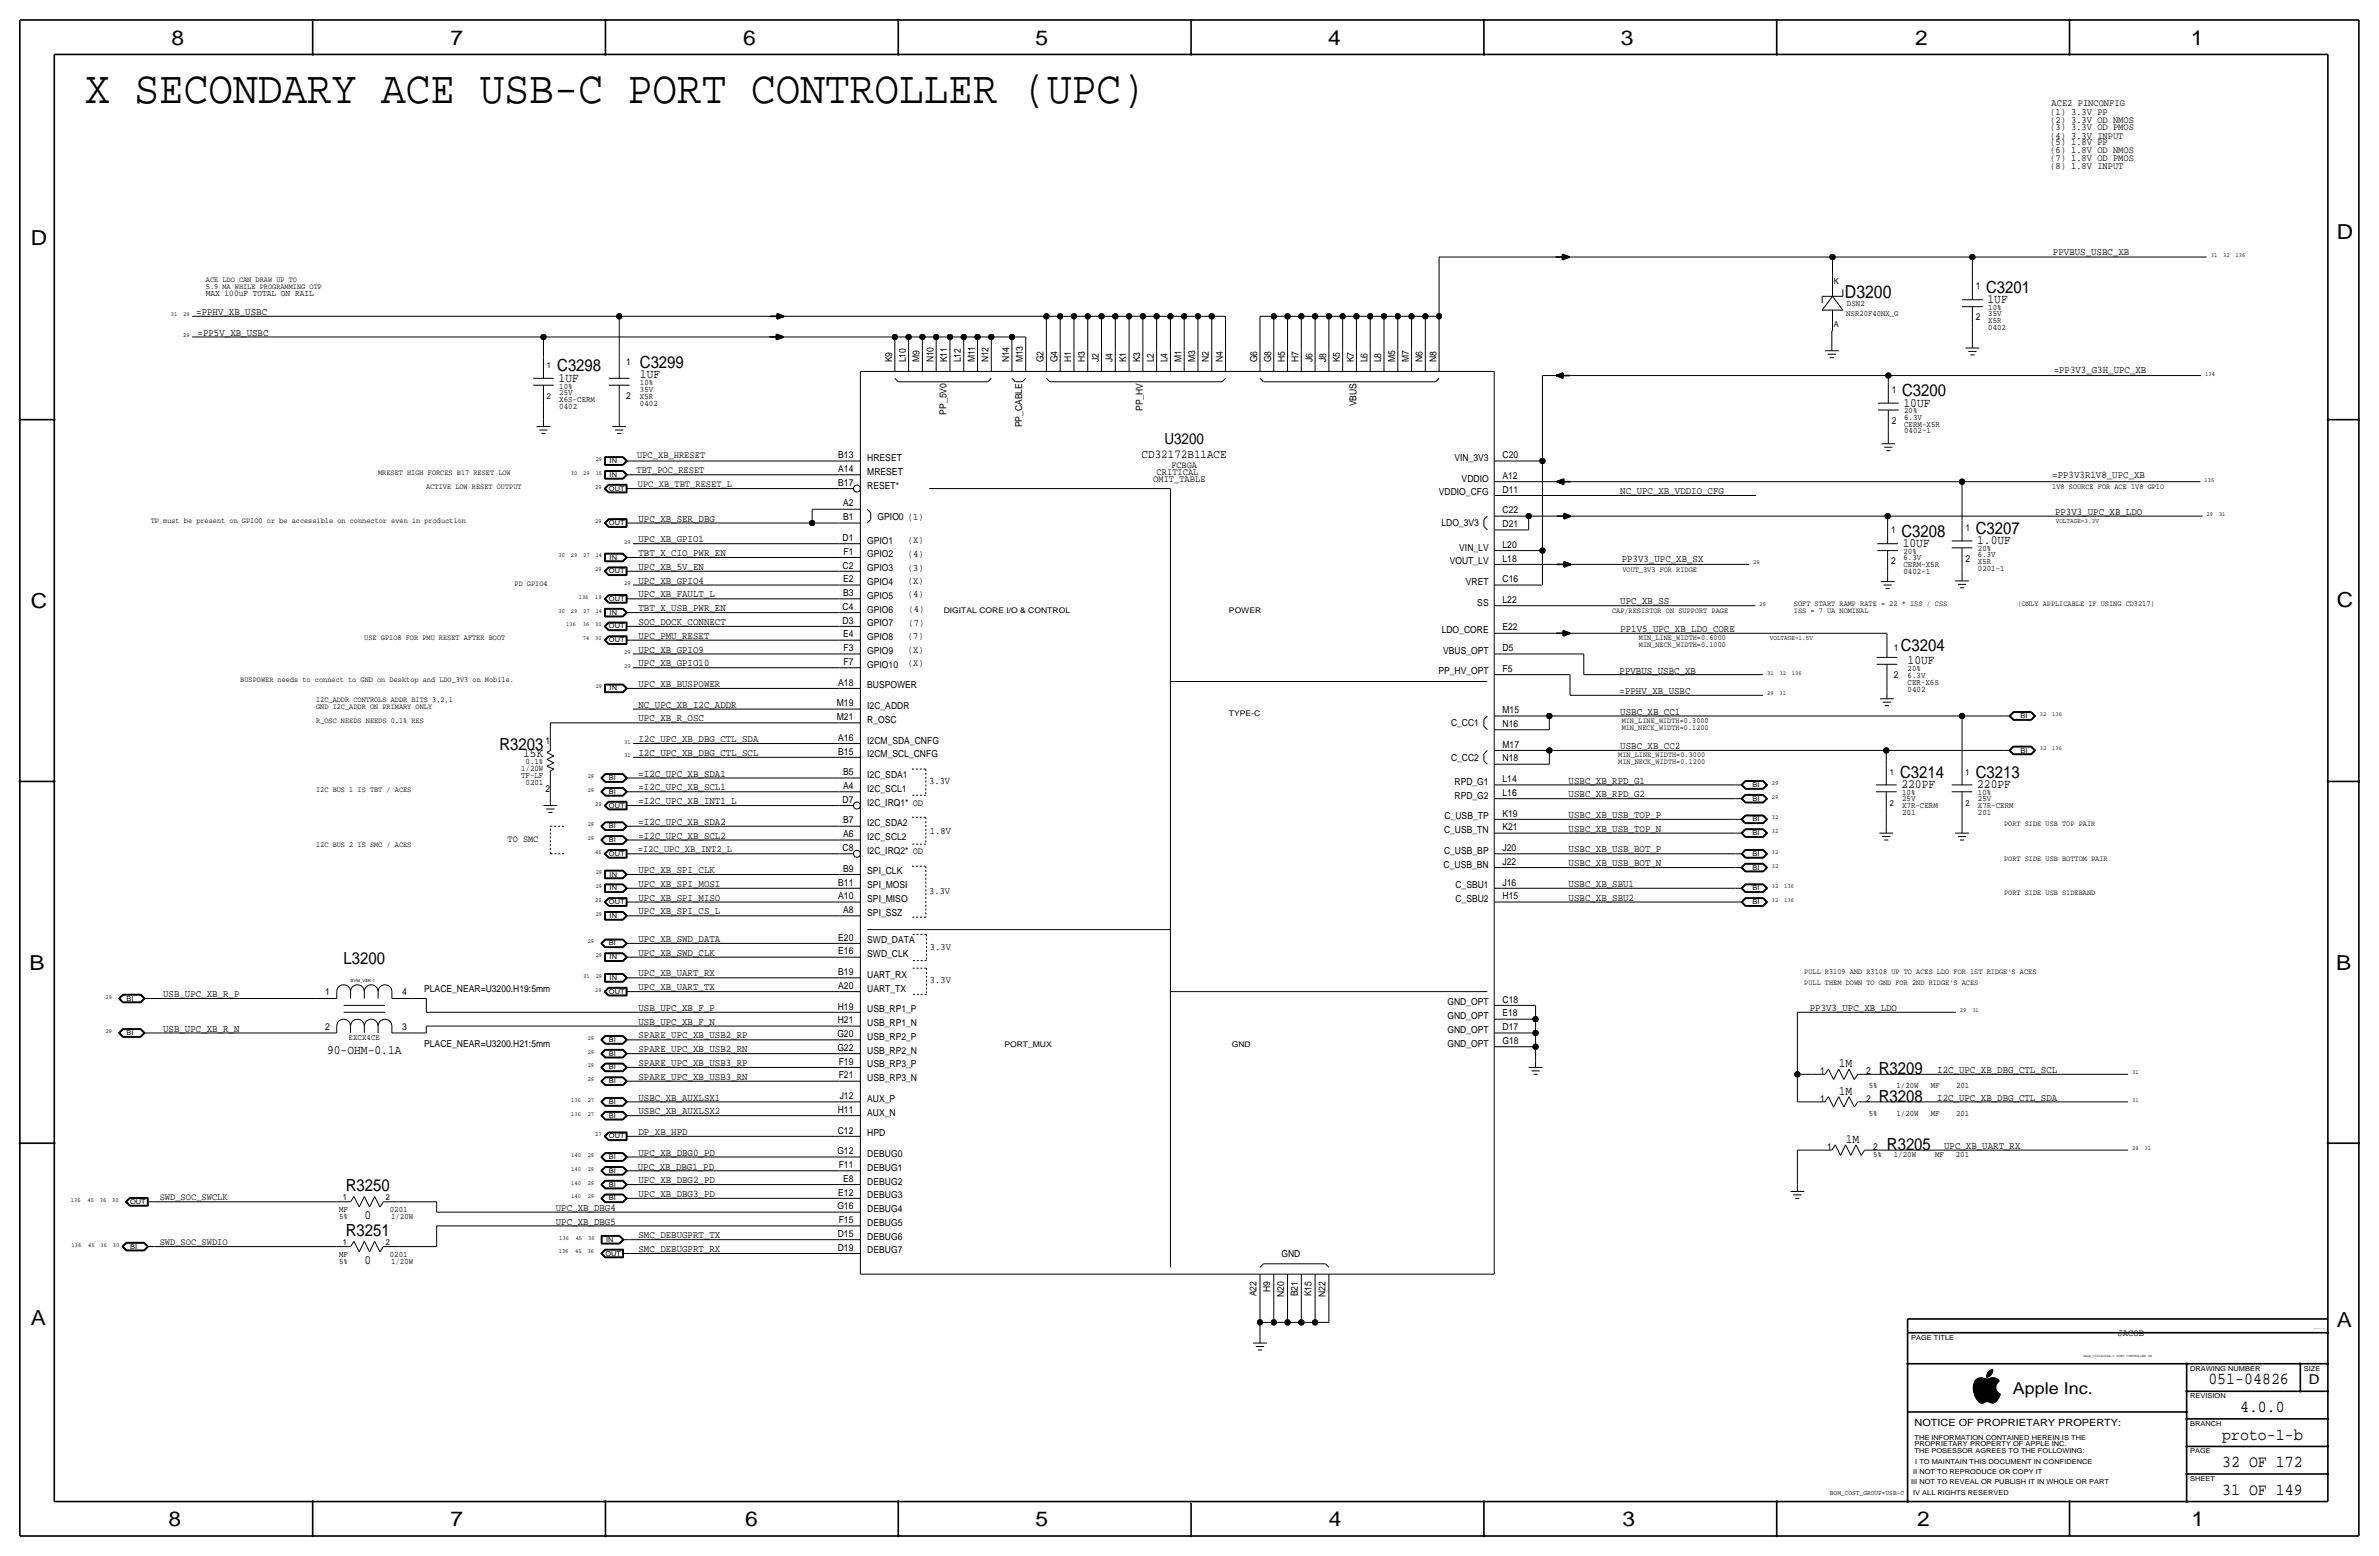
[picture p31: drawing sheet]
<svg xmlns="http://www.w3.org/2000/svg" width="877mm" height="574mm" viewBox="0 0 877 574" stroke-linecap="round" stroke-linejoin="round" font-family="sans-serif">
<defs><g id="words">
<text font-size="17" x="31.4" y="37.8">X SECONDARY ACE USB-C PORT CONTROLLER (UPC)</text>
<g font-size="7.6">
<text x="63.2" y="16.5">8</text>
<text x="166.1" y="16.5">7</text>
<text x="274" y="16.5">6</text>
<text x="381.7" y="16.5">5</text>
<text x="489.7" y="16.5">4</text>
<text x="597.6" y="16.5">3</text>
<text x="706.1" y="16.5">2</text>
<text x="807.7" y="16.5">1</text>
<text x="861.5" y="88.1">D</text>
<text x="11.4" y="90.4">D</text>
<text x="11.4" y="224.3">C</text>
<text x="861.5" y="223.8">C</text>
<text x="10.9" y="357.6">B</text>
<text x="861.3" y="357.4">B</text>
<text x="11.4" y="488.4">A</text>
<text x="861.5" y="489.2">A</text>
<text x="62.2" y="562.6">8</text>
<text x="166.1" y="562.6">7</text>
<text x="274.8" y="562.6">6</text>
<text x="381.7" y="562.6">5</text>
<text x="489.9" y="562.6">4</text>
<text x="598.1" y="562.6">3</text>
<text x="706.8" y="562.6">2</text>
<text x="807.9" y="562.6">1</text>
</g>
<text font-size="6.5" x="680.2" y="110">D3200</text>
<g font-size="6.2">
<text x="732.2" y="108">C3201</text>
<text x="205.4" y="136.9">C3298</text>
<text x="235.9" y="135.6">C3299</text>
<text x="701.2" y="146.1">C3200</text>
<text x="701" y="197.9">C3208</text>
<text x="728.4" y="196.9">C3207</text>
<text x="700.7" y="239.8">C3204</text>
<text x="184.2" y="276.6">R3203</text>
<text x="700.5" y="286.8">C3214</text>
<text x="728.4" y="286.8">C3213</text>
<text x="126.7" y="355.3">L3200</text>
<text x="692.6" y="396">R3209</text>
<text x="692.6" y="406.1">R3208</text>
<text x="695.7" y="423.9">R3205</text>
<text x="127.5" y="439.2">R3250</text>
<text x="127.5" y="455.7">R3251</text>
<text x="814.2" y="510.3">051-04826</text>
<text x="825.8" y="520.4">4.0.0</text>
<text x="819.2" y="530.6">proto-1-b</text>
<text x="819.2" y="540.8">32 OF 172</text>
<text x="819.2" y="550.9">31 OF 149</text>
</g>
<text font-size="6" x="742.1" y="513.9">Apple Inc.</text>
<text font-size="5.6" x="429.3" y="163.6">U3200</text>
<text font-size="5" x="851.2" y="510.3">D</text>
<g font-size="4.7">
<text x="732.7" y="111.8">1UF</text>
<text x="205.9" y="140.7">1UF</text>
<text x="235.9" y="139.4">1UF</text>
<text x="701.8" y="149.9">10UF</text>
<text x="701.5" y="201.7">10UF</text>
<text x="728.9" y="200.7">1.0UF</text>
<text x="703.3" y="244.9">10UF</text>
<text x="192.9" y="279.1">15K</text>
<text x="701" y="290.6">220PF</text>
<text x="728.9" y="290.6">220PF</text>
<text x="120.6" y="388.4">90-OHM-0.1A</text>
<text x="677.9" y="393.4">1M</text>
<text x="677.9" y="403.6">1M</text>
<text x="680.5" y="421.4">1M</text>
<text x="134.3" y="449.3">0</text>
<text x="134.3" y="465.8">0</text>
</g>
<text font-size="4.5" x="420.9" y="168.7">CD32172B11ACE</text>
<g font-size="3.8">
<text x="756.9" y="94">PPVBUS_USBC_XB</text>
<text x="72.3" y="116.1">=PPHV_XB_USBC</text>
<text x="72.8" y="123.7">=PP5V_XB_USBC</text>
<text x="757.1" y="137.7">=PP3V3_G3H_UPC_XB</text>
<text x="756.6" y="176.3">=PP3V3R1V8_UPC_XB</text>
<text x="597.4" y="182.1">NC_UPC_XB_VDDIO_CFG</text>
<text x="757.6" y="189.7">PP3V3_UPC_XB_LDO</text>
<text x="235.4" y="192.3">UPC_XB_SER_DBG</text>
<text x="235.4" y="199.9">UPC_XB_GPIO1</text>
<text x="235.4" y="205">TBT_X_CIO_PWR_EN</text>
<text x="597.9" y="207.3">PP3V3_UPC_XB_SX</text>
<text x="235.4" y="210.1">UPC_XB_5V_EN</text>
<text x="235.4" y="215.1">UPC_XB_GPIO4</text>
<text x="235.4" y="220.2">UPC_XB_FAULT_L</text>
<text x="235.4" y="225.3">TBT_X_USB_PWR_EN</text>
<text x="597.4" y="222.8">UPC_XB_SS</text>
<text x="235.4" y="230.4">SOC_DOCK_CONNECT</text>
<text x="597.4" y="232.9">PP1V5_UPC_XB_LDO_CORE</text>
<text x="235.4" y="235.5">UPC_PMU_RESET</text>
<text x="235.4" y="240.5">UPC_XB_GPIO9</text>
<text x="235.4" y="245.6">UPC_XB_GPIO10</text>
<text x="597.1" y="248.3">PPVBUS_USBC_XB</text>
<text x="235.4" y="253.2">UPC_XB_BUSPOWER</text>
<text x="597.1" y="255.8">=PPHV_XB_USBC</text>
<text x="235.4" y="260.9">NC_UPC_XB_I2C_ADDR</text>
<text x="597.4" y="263.4">USBC_XB_CC1</text>
<text x="235.4" y="265.9">UPC_XB_R_OSC</text>
<text x="235.4" y="273.6">I2C_UPC_XB_DBG_CTL_SDA</text>
<text x="235.4" y="278.6">I2C_UPC_XB_DBG_CTL_SCL</text>
<text x="597.4" y="276.1">USBC_XB_CC2</text>
<text x="235.4" y="286.3">=I2C_UPC_XB_SDA1</text>
<text x="235.4" y="291.3">=I2C_UPC_XB_SCL1</text>
<text x="578.3" y="288.8">USBC_XB_RPD_G1</text>
<text x="578.3" y="293.9">USBC_XB_RPD_G2</text>
<text x="235.4" y="296.4">=I2C_UPC_XB_INT1_L</text>
<text x="235.4" y="304">=I2C_UPC_XB_SDA2</text>
<text x="578.3" y="301.5">USBC_XB_USB_TOP_P</text>
<text x="235.4" y="309.1">=I2C_UPC_XB_SCL2</text>
<text x="578.3" y="306.6">USBC_XB_USB_TOP_N</text>
<text x="578.3" y="314.2">USBC_XB_USB_BOT_P</text>
<text x="235.4" y="321.8">UPC_XB_SPI_CLK</text>
<text x="578.3" y="319.3">USBC_XB_USB_BOT_N</text>
<text x="235.4" y="326.9">UPC_XB_SPI_MOSI</text>
<text x="578.3" y="326.9">USBC_XB_SBU1</text>
<text x="235.4" y="332">UPC_XB_SPI_MISO</text>
<text x="578.3" y="332">USBC_XB_SBU2</text>
<text x="235.4" y="337.1">UPC_XB_SPI_CS_L</text>
<text x="235.4" y="347.2">UPC_XB_SWD_DATA</text>
<text x="235.4" y="352.3">UPC_XB_SWD_CLK</text>
<text x="235.4" y="359.9">UPC_XB_UART_RX</text>
<text x="235.4" y="365">UPC_XB_UART_TX</text>
<text x="60.1" y="367.5">USB_UPC_XB_R_P</text>
<text x="235.4" y="372.6">USB_UPC_XB_F_P</text>
<text x="235.4" y="377.7">USB_UPC_XB_F_N</text>
<text x="667.2" y="372.6">PP3V3_UPC_XB_LDO</text>
<text x="60.1" y="380.2">USB_UPC_XB_R_N</text>
<text x="235.4" y="382.8">SPARE_UPC_XB_USB2_RP</text>
<text x="235.4" y="387.9">SPARE_UPC_XB_USB2_RN</text>
<text x="235.4" y="392.9">SPARE_UPC_XB_USB3_RP</text>
<text x="714.2" y="395.5">I2C_UPC_XB_DBG_CTL_SCL</text>
<text x="235.4" y="398">SPARE_UPC_XB_USB3_RN</text>
<text x="235.4" y="405.6">USBC_XB_AUXLSX1</text>
<text x="714.2" y="405.6">I2C_UPC_XB_DBG_CTL_SDA</text>
<text x="235.4" y="410.7">USBC_XB_AUXLSX2</text>
<text x="235.4" y="418.3">DP_XB_HPD</text>
<text x="235.4" y="426">UPC_XB_DBG0_PD</text>
<text x="716.7" y="423.4">UPC_XB_UART_RX</text>
<text x="235.2" y="431.3">UPC_XB_DBG1_PD</text>
<text x="235.4" y="436.1">UPC_XB_DBG2_PD</text>
<text x="235.4" y="441.2">UPC_XB_DBG3_PD</text>
<text x="204.9" y="446.3">UPC_XB_DBG4</text>
<text x="204.9" y="451.4">UPC_XB_DBG5</text>
<text x="235.4" y="461.5">SMC_DEBUGPRT_RX</text>
<text x="235.4" y="456.4">SMC_DEBUGPRT_TX</text>
</g>
<text font-size="3.7" x="705.8" y="525.5">NOTICE OF PROPRIETARY PROPERTY:</text>
<g font-size="3.6">
<text x="756.4" y="39.1">ACE2 PINCONFIG</text>
<text x="755.9" y="42.4">(1) 3.3V PP</text>
<text x="755.9" y="45.2">(2) 3.3V OD NMOS</text>
<text x="755.9" y="48">(3) 3.3V OD PMOS</text>
<text x="755.9" y="51.1">(4) 3.3V INPUT</text>
<text x="755.9" y="53.6">(5) 1.8V PP</text>
<text x="755.9" y="56.4">(6) 1.8V OD NMOS</text>
<text x="755.9" y="59.2">(7) 1.8V OD PMOS</text>
<text x="755.9" y="62.2">(8) 1.8V INPUT</text>
<text x="234.9" y="168.9">UPC_XB_HRESET</text>
<text x="234.6" y="174.2">TBT_POC_RESET</text>
<text x="235.2" y="179.3">UPC_XB_TBT_RESET_L</text>
<text x="425.1" y="177.5">OMIT_TABLE</text>
<text x="426.4" y="175">CRITICAL</text>
<text x="334.7" y="200.2">(X)</text>
<text x="334.7" y="205.5">(4)</text>
<text x="334.7" y="215.1">(X)</text>
<text x="334.7" y="210.3">(3)</text>
<text x="334.7" y="220.2">(4)</text>
<text x="335" y="225.6">(4)</text>
<text x="335" y="230.6">(7)</text>
<text x="334.7" y="235.5">(7)</text>
<text x="334.7" y="245.6">(X)</text>
<text x="334.7" y="240.8">(X)</text>
<text x="342.6" y="289.1">3.3V</text>
<text x="342.8" y="307.3">1.8V</text>
<text x="235.2" y="314.2">=I2C_UPC_XB_INT2_L</text>
<text x="342.6" y="329.4">3.3V</text>
<text x="342.8" y="350">3.3V</text>
<text x="342.8" y="362.5">3.3V</text>
<text x="58.9" y="442.5">SWD_SOC_SWCLK</text>
<text x="58.9" y="459">SWD_SOC_SWDIO</text>
<text x="780.7" y="492.5">JACOB</text>
</g>
<g font-size="3.5">
<text x="728.4" y="106.7">1</text>
<text x="728.4" y="118.1">2</text>
<text x="230.8" y="134.4">1</text>
<text x="328.9" y="133.6" transform="rotate(-90 328.9 133.6)">K9</text>
<text x="334" y="133.6" transform="rotate(-90 334 133.6)">L10</text>
<text x="339" y="133.6" transform="rotate(-90 339 133.6)">M9</text>
<text x="344.1" y="133.6" transform="rotate(-90 344.1 133.6)">N10</text>
<text x="349.2" y="133.6" transform="rotate(-90 349.2 133.6)">K11</text>
<text x="354.3" y="133.6" transform="rotate(-90 354.3 133.6)">L12</text>
<text x="359.4" y="133.6" transform="rotate(-90 359.4 133.6)">M11</text>
<text x="364.4" y="133.6" transform="rotate(-90 364.4 133.6)">N12</text>
<text x="372.1" y="133.6" transform="rotate(-90 372.1 133.6)">N14</text>
<text x="377.1" y="133.6" transform="rotate(-90 377.1 133.6)">M13</text>
<text x="384.8" y="133.6" transform="rotate(-90 384.8 133.6)">G2</text>
<text x="389.8" y="133.6" transform="rotate(-90 389.8 133.6)">G4</text>
<text x="394.9" y="133.6" transform="rotate(-90 394.9 133.6)">H1</text>
<text x="400" y="133.6" transform="rotate(-90 400 133.6)">H3</text>
<text x="405.1" y="133.6" transform="rotate(-90 405.1 133.6)">J2</text>
<text x="410.2" y="133.6" transform="rotate(-90 410.2 133.6)">J4</text>
<text x="415.2" y="133.6" transform="rotate(-90 415.2 133.6)">K1</text>
<text x="420.3" y="133.6" transform="rotate(-90 420.3 133.6)">K3</text>
<text x="425.4" y="133.6" transform="rotate(-90 425.4 133.6)">L2</text>
<text x="430.5" y="133.6" transform="rotate(-90 430.5 133.6)">L4</text>
<text x="435.6" y="133.6" transform="rotate(-90 435.6 133.6)">M1</text>
<text x="440.6" y="133.6" transform="rotate(-90 440.6 133.6)">M3</text>
<text x="445.7" y="133.6" transform="rotate(-90 445.7 133.6)">N2</text>
<text x="450.8" y="133.6" transform="rotate(-90 450.8 133.6)">N4</text>
<text x="463.5" y="133.6" transform="rotate(-90 463.5 133.6)">G6</text>
<text x="468.6" y="133.6" transform="rotate(-90 468.6 133.6)">G8</text>
<text x="473.7" y="133.6" transform="rotate(-90 473.7 133.6)">H5</text>
<text x="478.7" y="133.6" transform="rotate(-90 478.7 133.6)">H7</text>
<text x="483.8" y="133.6" transform="rotate(-90 483.8 133.6)">J6</text>
<text x="488.9" y="133.6" transform="rotate(-90 488.9 133.6)">J8</text>
<text x="494" y="133.6" transform="rotate(-90 494 133.6)">K5</text>
<text x="499.1" y="133.6" transform="rotate(-90 499.1 133.6)">K7</text>
<text x="504.1" y="133.6" transform="rotate(-90 504.1 133.6)">L6</text>
<text x="509.2" y="133.6" transform="rotate(-90 509.2 133.6)">L8</text>
<text x="514.3" y="133.6" transform="rotate(-90 514.3 133.6)">M5</text>
<text x="519.4" y="133.6" transform="rotate(-90 519.4 133.6)">M7</text>
<text x="524.5" y="133.6" transform="rotate(-90 524.5 133.6)">N6</text>
<text x="529.5" y="133.6" transform="rotate(-90 529.5 133.6)">N8</text>
<text x="230.8" y="147.1">2</text>
<text x="500.1" y="149.8" transform="rotate(-90 500.1 149.8)">VBUS</text>
<text x="697.4" y="144.8">1</text>
<text x="348.9" y="152.8" transform="rotate(-90 348.9 152.8)">PP_5V0</text>
<text x="421.3" y="151.6" transform="rotate(-90 421.3 151.6)">PP_HV</text>
<text x="376.9" y="157.5" transform="rotate(-90 376.9 157.5)">PP_CABLE</text>
<text x="697.4" y="156.2">2</text>
<text x="309" y="174">A14</text>
<text x="309" y="168.9">B13</text>
<text x="319.7" y="169.9">HRESET</text>
<text x="431.8" y="172.5">FCBGA</text>
<text x="536.2" y="169.9">VIN_3V3</text>
<text x="553.9" y="168.9">C20</text>
<text x="309" y="179.1">B17</text>
<text x="319.7" y="175">MRESET</text>
<text x="538.9" y="177.5">VDDIO</text>
<text x="553.9" y="176.5">A12</text>
<text x="319.7" y="180.1">RESET*</text>
<text x="530.5" y="182.6">VDDIO_CFG</text>
<text x="553.9" y="181.6">D11</text>
<text x="310.8" y="191.8">B1</text>
<text x="310.8" y="186.7">A2</text>
<text x="323.5" y="191.5">GPIO0 (1)</text>
<text x="553.9" y="189.2">C22</text>
<text x="531.4" y="194.1">LDO_3V3</text>
<text x="553.9" y="194.3">D21</text>
<text x="697.2" y="196.6">1</text>
<text x="724.6" y="195.6">1</text>
<text x="310.6" y="199.4">D1</text>
<text x="319.7" y="200.4">GPIO1</text>
<text x="538" y="202.9">VIN_LV</text>
<text x="553.9" y="201.9">L20</text>
<text x="310.6" y="209.5">C2</text>
<text x="311" y="204.5">F1</text>
<text x="319.7" y="205.5">GPIO2</text>
<text x="534.5" y="208">VOUT_LV</text>
<text x="553.9" y="207">L18</text>
<text x="697.2" y="208">2</text>
<text x="724.6" y="207">2</text>
<text x="310.8" y="214.6">E2</text>
<text x="319.7" y="210.6">GPIO3</text>
<text x="319.7" y="215.6">GPIO4</text>
<text x="540.4" y="215.6">VRET</text>
<text x="553.9" y="214.6">C16</text>
<text x="310.8" y="219.7">B3</text>
<text x="319.7" y="220.7">GPIO5</text>
<text x="310.6" y="224.8">C4</text>
<text x="319.7" y="225.8">GPIO6</text>
<text x="544.6" y="223.3">SS</text>
<text x="553.9" y="222.3">L22</text>
<text x="310.6" y="229.9">D3</text>
<text x="319.7" y="230.9">GPIO7</text>
<text x="531.5" y="233.4">LDO_CORE</text>
<text x="553.9" y="232.4">E22</text>
<text x="310.8" y="234.9">E4</text>
<text x="319.7" y="236">GPIO8</text>
<text x="553.9" y="240">D5</text>
<text x="698.2" y="239.8">1</text>
<text x="311" y="245.1">F7</text>
<text x="311" y="240">F3</text>
<text x="319.7" y="241">GPIO9</text>
<text x="532" y="241">VBUS_OPT</text>
<text x="319.7" y="246.1">GPIO10</text>
<text x="530.3" y="248.6">PP_HV_OPT</text>
<text x="553.9" y="247.6">F5</text>
<text x="698.2" y="249.9">2</text>
<text x="309" y="252.7">A18</text>
<text x="319.7" y="253.7">BUSPOWER</text>
<text x="308.5" y="260.3">M19</text>
<text x="319.7" y="261.4">I2C_ADDR</text>
<text x="553.9" y="262.9">M15</text>
<text x="308.5" y="265.4">M21</text>
<text x="319.7" y="266.4">R_OSC</text>
<text x="535" y="267.7">C_CC1</text>
<text x="553.9" y="268">N16</text>
<text x="201.1" y="274.1">1</text>
<text x="309" y="273">A16</text>
<text x="319.7" y="274.1">I2CM_SDA_CNFG</text>
<text x="553.9" y="275.6">M17</text>
<text x="309" y="278.1">B15</text>
<text x="319.7" y="279.1">I2CM_SCL_CNFG</text>
<text x="535" y="280.4">C_CC2</text>
<text x="553.9" y="280.7">N18</text>
<text x="310.8" y="285.7">B5</text>
<text x="319.7" y="286.8">I2C_SDA1</text>
<text x="201.1" y="291.8">2</text>
<text x="310.8" y="290.8">A4</text>
<text x="319.7" y="291.8">I2C_SCL1</text>
<text x="536.2" y="289.3">RPD_G1</text>
<text x="553.9" y="293.4">L16</text>
<text x="553.9" y="288.3">L14</text>
<text x="310.6" y="295.9">D7</text>
<text x="319.7" y="296.9">I2C_IRQ1* OD</text>
<text x="536.2" y="294.4">RPD_G2</text>
<text x="310.8" y="303.5">B7</text>
<text x="319.7" y="304.5">I2C_SDA2</text>
<text x="532.6" y="302">C_USB_TP</text>
<text x="553.9" y="301">K19</text>
<text x="187.1" y="310.4">TO SMC</text>
<text x="310.8" y="308.6">A6</text>
<text x="319.7" y="309.6">I2C_SCL2</text>
<text x="532.4" y="307.1">C_USB_TN</text>
<text x="553.9" y="306.1">K21</text>
<text x="310.6" y="313.7">C8</text>
<text x="319.7" y="314.7">I2C_IRQ2* OD</text>
<text x="532.4" y="314.7">C_USB_BP</text>
<text x="553.9" y="313.7">J20</text>
<text x="310.8" y="321.3">B9</text>
<text x="319.7" y="322.3">SPI_CLK</text>
<text x="532.2" y="319.8">C_USB_BN</text>
<text x="553.9" y="318.8">J22</text>
<text x="309" y="326.4">B11</text>
<text x="319.7" y="327.4">SPI_MOSI</text>
<text x="536.6" y="327.4">C_SBU1</text>
<text x="553.9" y="326.4">J16</text>
<text x="309" y="331.5">A10</text>
<text x="319.7" y="332.5">SPI_MISO</text>
<text x="536.6" y="332.5">C_SBU2</text>
<text x="553.9" y="331.5">H15</text>
<text x="310.8" y="336.6">A8</text>
<text x="319.7" y="337.6">SPI_SSZ</text>
<text x="309" y="346.7">E20</text>
<text x="319.7" y="347.7">SWD_DATA</text>
<text x="309" y="351.8">E16</text>
<text x="319.7" y="352.8">SWD_CLK</text>
<text x="309" y="359.4">B19</text>
<text x="156.4" y="365.5">PLACE_NEAR=U3200.H19:5mm</text>
<text x="309" y="364.5">A20</text>
<text x="319.7" y="360.4">UART_RX</text>
<text x="319.7" y="365.5">UART_TX</text>
<text x="119.9" y="366.8">1</text>
<text x="148.3" y="366.8">4</text>
<text x="533.6" y="370.6">GND_OPT</text>
<text x="553.9" y="369.6">C18</text>
<text x="308.9" y="372.1">H19</text>
<text x="308.9" y="377.2">H21</text>
<text x="319.7" y="373.1">USB_RP1_P</text>
<text x="533.6" y="375.7">GND_OPT</text>
<text x="553.9" y="374.6">E18</text>
<text x="119.9" y="379.5">2</text>
<text x="148.3" y="379.5">3</text>
<text x="308.7" y="382.3">G20</text>
<text x="319.7" y="378.2">USB_RP1_N</text>
<text x="319.7" y="383.3">USB_RP2_P</text>
<text x="533.6" y="380.7">GND_OPT</text>
<text x="553.9" y="379.7">D17</text>
<text x="156.4" y="385.8">PLACE_NEAR=U3200.H21:5mm</text>
<text x="308.7" y="387.4">G22</text>
<text x="319.7" y="388.4">USB_RP2_N</text>
<text x="533.6" y="385.8">GND_OPT</text>
<text x="553.9" y="384.8">G18</text>
<text x="309.2" y="392.4">F19</text>
<text x="319.7" y="393.4">USB_RP3_P</text>
<text x="671" y="396">1</text>
<text x="688" y="396">2</text>
<text x="309.2" y="397.5">F21</text>
<text x="319.7" y="398.5">USB_RP3_N</text>
<text x="309.6" y="405.1">J12</text>
<text x="319.7" y="406.1">AUX_P</text>
<text x="671" y="406.1">1</text>
<text x="688" y="406.1">2</text>
<text x="308.9" y="410.2">H11</text>
<text x="319.7" y="411.2">AUX_N</text>
<text x="308.9" y="417.8">C12</text>
<text x="319.7" y="418.8">HPD</text>
<text x="308.7" y="425.5">G12</text>
<text x="673.6" y="423.9">1</text>
<text x="690.6" y="423.9">2</text>
<text x="309.2" y="430.5">F11</text>
<text x="319.7" y="431.5">DEBUG1</text>
<text x="319.7" y="426.5">DEBUG0</text>
<text x="310.8" y="435.6">E8</text>
<text x="319.7" y="436.6">DEBUG2</text>
<text x="309" y="440.7">E12</text>
<text x="319.7" y="441.7">DEBUG3</text>
<text x="308.7" y="445.8">G16</text>
<text x="319.7" y="446.8">DEBUG4</text>
<text x="308.9" y="455.9">D15</text>
<text x="309.2" y="450.9">F15</text>
<text x="319.7" y="451.9">DEBUG5</text>
<text x="308.9" y="461">D19</text>
<text x="319.7" y="456.9">DEBUG6</text>
<text x="319.7" y="462">DEBUG7</text>
<text x="472.4" y="463.3">GND</text>
<text x="463.2" y="477.8" transform="rotate(-90 463.2 477.8)">A22</text>
<text x="468.3" y="476.2" transform="rotate(-90 468.3 476.2)">H9</text>
<text x="473.4" y="478" transform="rotate(-90 473.4 478)">N20</text>
<text x="478.5" y="477.8" transform="rotate(-90 478.5 477.8)">B21</text>
<text x="483.6" y="477.8" transform="rotate(-90 483.6 477.8)">K15</text>
<text x="488.6" y="478" transform="rotate(-90 488.6 478)">N22</text>
</g>
<text font-size="3.2" x="75.9" y="109">MAX 100uF TOTAL ON RAIL</text>
<g font-size="3.1">
<text x="676.1" y="104.6">K</text>
<text x="680.9" y="112.8">DSN2</text>
<text x="733" y="114.3">10%</text>
<text x="733" y="119.1">X5R</text>
<text x="733" y="116.6">35V</text>
<text x="676.1" y="120.7">A</text>
<text x="733" y="121.7">0402</text>
<text x="201.6" y="135.6">1</text>
<text x="206.2" y="143.3">10%</text>
<text x="235.9" y="142">10%</text>
<text x="201.6" y="147.1">2</text>
<text x="206.2" y="145.5">25V</text>
<text x="206.2" y="148.1">X6S-CERM</text>
<text x="235.9" y="149.6">0402</text>
<text x="235.9" y="144.5">35V</text>
<text x="235.9" y="147.1">X5R</text>
<text x="206.2" y="150.6">0402</text>
<text x="702" y="152.4">20%</text>
<text x="702" y="154.7">6.3V</text>
<text x="702" y="159.8">0402-1</text>
<text x="702" y="157.2">CERM-X5R</text>
<text x="729.2" y="203.2">20%</text>
<text x="701.8" y="204.2">20%</text>
<text x="701.8" y="209">CERM-X5R</text>
<text x="701.8" y="206.5">6.3V</text>
<text x="729.2" y="208">X5R</text>
<text x="729.2" y="205.5">6.3V</text>
<text x="701.8" y="211.6">0402-1</text>
<text x="729.2" y="210.6">0201-1</text>
<text x="703.3" y="249.9">6.3V</text>
<text x="703.3" y="247.4">20%</text>
<text x="703.3" y="252.5">CER-X6S</text>
<text x="703.3" y="255">0402</text>
<text x="193.8" y="281.7">0.1%</text>
<text x="192.1" y="284.2">1/20W</text>
<text x="192.1" y="286.8">TF-LF</text>
<text x="696.7" y="285.5">1</text>
<text x="724.6" y="285.5">1</text>
<text x="193.8" y="289.3">0201</text>
<text x="701.2" y="293.1">10%</text>
<text x="729.2" y="293.1">10%</text>
<text x="696.7" y="296.9">2</text>
<text x="701.2" y="295.4">25V</text>
<text x="701.2" y="297.9">X7R-CERM</text>
<text x="724.6" y="296.9">2</text>
<text x="729.2" y="297.9">X7R-CERM</text>
<text x="729.2" y="295.4">25V</text>
<text x="701.2" y="300.5">201</text>
<text x="729.2" y="300.5">201</text>
<text x="128.5" y="383.3">EXCX4CE</text>
<text x="688.9" y="401.1">5%</text>
<text x="699.2" y="401.1">1/20W</text>
<text x="711.8" y="401.1">MF</text>
<text x="721.1" y="401.1">201</text>
<text x="688.9" y="411.2">5%</text>
<text x="699.2" y="411.2">1/20W</text>
<text x="711.8" y="411.2">MF</text>
<text x="721.1" y="411.2">201</text>
<text x="690.6" y="426.5">5%</text>
<text x="698.2" y="426.5">1/20W</text>
<text x="713.4" y="426.5">MF</text>
<text x="721.1" y="426.5">201</text>
<text x="126.4" y="442.2">1</text>
<text x="142.2" y="442.2">2</text>
<text x="125" y="446.8">MF</text>
<text x="125" y="449.3">5%</text>
<text x="143.7" y="446.8">0201</text>
<text x="144.2" y="449.3">1/20W</text>
<text x="126.4" y="458.7">1</text>
<text x="142.2" y="458.7">2</text>
<text x="125" y="463.3">MF</text>
<text x="125" y="465.8">5%</text>
<text x="143.7" y="463.3">0201</text>
<text x="144.2" y="465.8">1/20W</text>
</g>
<text font-size="3" x="680.7" y="116.5">NSR20F40NX_G</text>
<g font-size="2.9">
<text x="75.9" y="103.9">ACE LDO CAN DRAW UP TO</text>
<text x="75.9" y="106.4">5.9 MA WHILE PROGRAMMING OTP</text>
<text x="139.4" y="175">MRESET HIGH FORCES B17 RESET LOW</text>
<text x="157.2" y="180.1">ACTIVE LOW RESET OUTPUT</text>
<text x="756.6" y="180.1">1V8 SOURCE FOR ACE 1V8 GPIO</text>
<text x="55.6" y="192.8">TP must be present on GPIO0 or be accessible on connector even in production</text>
<text x="189.7" y="215.9">PD GPIO4</text>
<text x="598.1" y="210.8">VOUT_3V3 FOR RIDGE</text>
<text x="347.9" y="225.8">DIGITAL CORE I/O &amp; CONTROL</text>
<text x="453.1" y="225.8">POWER</text>
<text x="594.3" y="226.1">CAP/RESISTOR ON SUPPORT PAGE</text>
<text x="661.4" y="225.8">ISS = 7 UA NOMINAL</text>
<text x="661.4" y="223.3">SOFT START RAMP RATE = 22 * ISS / CSS</text>
<text x="743.9" y="223.3">(ONLY APPLICABLE IF USING CD3217)</text>
<text x="134.3" y="236">USE GPIO8 FOR PMU RESET AFTER BOOT</text>
<text x="604.2" y="236">MIN_LINE_WIDTH=0.6000</text>
<text x="604.2" y="238.5">MIN_NECK_WIDTH=0.1000</text>
<text x="88.6" y="251.2">BUSPOWER needs to connect to GND on Desktop and LDO_3V3 on Mobile.</text>
<text x="116.5" y="261.4">GND I2C_ADDR ON PRIMARY ONLY</text>
<text x="116.5" y="258.8">I2C_ADDR CONTROLS ADDR BITS 3,2,1</text>
<text x="453.1" y="263.9">TYPE-C</text>
<text x="116.5" y="266.4">R_OSC NEEDS NEEDS 0.1% RES</text>
<text x="597.9" y="269">MIN_NECK_WIDTH=0.1200</text>
<text x="597.9" y="266.4">MIN_LINE_WIDTH=0.3000</text>
<text x="596.6" y="281.7">MIN_NECK_WIDTH=0.1200</text>
<text x="596.6" y="279.1">MIN_LINE_WIDTH=0.3000</text>
<text x="116.5" y="291.8">I2C BUS 1 IS TBT / ACES</text>
<text x="738.8" y="304.5">PORT SIDE USB TOP PAIR</text>
<text x="116.5" y="312.2">I2C BUS 2 IS SMC / ACES</text>
<text x="738.8" y="317.2">PORT SIDE USB BOTTOM PAIR</text>
<text x="738.8" y="329.9">PORT SIDE USB SIDEBAND</text>
<text x="665.2" y="359.2">PULL R3109 AND R3108 UP TO ACES LDO FOR 1ST RIDGE'S ACES</text>
<text x="665.2" y="363">PULL THEM DOWN TO GND FOR 2ND RIDGE'S ACES</text>
<text x="370.3" y="385.8">PORT_MUX</text>
<text x="454.1" y="385.8">GND</text>
</g>
<text font-size="2.6" x="674.6" y="550.9">BOM_COST_GROUP=USB-C</text>
<g font-size="2.5">
<text x="224.7" y="170.7">IN</text>
<text x="224.7" y="175.8">IN</text>
<text x="224.5" y="180.8">OUT</text>
<text x="224.5" y="193.5">OUT</text>
<text x="757.9" y="192.8">VOLTAGE=3.3V</text>
<text x="224.7" y="206.2">IN</text>
<text x="224.5" y="211.3">OUT</text>
<text x="224.5" y="221.5">OUT</text>
<text x="224.7" y="226.6">IN</text>
<text x="224.5" y="231.6">OUT</text>
<text x="224.5" y="236.7">OUT</text>
<text x="652.5" y="236">VOLTAGE=1.5V</text>
<text x="224.7" y="254.5">IN</text>
<text x="744.9" y="264.7">BI</text>
<text x="744.9" y="277.4">BI</text>
<text x="224.5" y="287.5">BI</text>
<text x="224.5" y="292.6">BI</text>
<text x="646.1" y="290.1">BI</text>
<text x="224.5" y="297.7">OUT</text>
<text x="646.1" y="295.1">BI</text>
<text x="224.5" y="305.3">BI</text>
<text x="646.1" y="302.8">BI</text>
<text x="224.5" y="310.4">BI</text>
<text x="646.1" y="307.8">BI</text>
<text x="224.5" y="315.5">OUT</text>
<text x="646.1" y="315.5">BI</text>
<text x="224.7" y="323.1">IN</text>
<text x="646.1" y="320.5">BI</text>
<text x="224.7" y="328.2">IN</text>
<text x="646.1" y="328.2">BI</text>
<text x="224.5" y="333.2">OUT</text>
<text x="646.1" y="333.2">BI</text>
<text x="224.7" y="338.3">IN</text>
<text x="224.5" y="348.5">BI</text>
<text x="224.7" y="353.6">IN</text>
<text x="224.7" y="361.2">IN</text>
<text x="46.7" y="368.8">BI</text>
<text x="224.5" y="366.3">OUT</text>
<text x="46.7" y="381.5">BI</text>
<text x="224.5" y="384">BI</text>
<text x="224.5" y="389.1">BI</text>
<text x="224.5" y="394.2">BI</text>
<text x="224.5" y="399.3">BI</text>
<text x="224.5" y="406.9">BI</text>
<text x="224.5" y="412">BI</text>
<text x="224.5" y="419.6">OUT</text>
<text x="224.5" y="427.2">BI</text>
<text x="224.5" y="437.4">BI</text>
<text x="224.5" y="432.3">BI</text>
<text x="48" y="443.7">OUT</text>
<text x="224.5" y="442.5">BI</text>
<text x="48" y="460.2">BI</text>
<text x="223.5" y="457.7">IN</text>
<text x="223.2" y="462.8">OUT</text>
<text x="704.5" y="493.8">PAGE TITLE</text>
<text x="807.4" y="505.2">DRAWING NUMBER</text>
<text x="849.3" y="505.2">SIZE</text>
<text x="807.4" y="515.4">REVISION</text>
<text x="807.4" y="525.5">BRANCH</text>
<text x="705.8" y="533.1">PROPRIETARY PROPERTY OF APPLE INC.</text>
<text x="705.8" y="530.6">THE INFORMATION CONTAINED HEREIN IS THE</text>
<text x="705.8" y="535.7">THE POSESSOR AGREES TO THE FOLLOWING:</text>
<text x="706.1" y="539.5">I TO MAINTAIN THIS DOCUMENT IN CONFIDENCE</text>
<text x="807.4" y="535.7">PAGE</text>
<text x="705.3" y="543.3">II NOT TO REPRODUCE OR COPY IT</text>
<text x="807.4" y="545.8">SHEET</text>
<text x="704.5" y="547.1">III NOT TO REVEAL OR PUBLISH IT IN WHOLE OR PART</text>
<text x="705.3" y="550.9">IV ALL RIGHTS RESERVED</text>
</g>
<g font-size="2.3">
<text x="815" y="94.7">31</text>
<text x="819.6" y="94.7">32</text>
<text x="824.2" y="94.7">136</text>
<text x="62.9" y="116.6">31</text>
<text x="67.5" y="116.6">29</text>
<text x="67.5" y="124.2">29</text>
<text x="813" y="138.4">134</text>
<text x="219.6" y="169.9">29</text>
<text x="210.5" y="175">30</text>
<text x="215" y="175">29</text>
<text x="219.6" y="175">15</text>
<text x="812.7" y="177.5">135</text>
<text x="219.5" y="180.1">29</text>
<text x="813.5" y="190.2">29</text>
<text x="818.1" y="190.2">31</text>
<text x="219.5" y="192.8">29</text>
<text x="230.1" y="200.4">29</text>
<text x="205.9" y="205.5">30</text>
<text x="210.5" y="205.5">29</text>
<text x="215" y="205.5">27</text>
<text x="219.6" y="205.5">14</text>
<text x="646.4" y="208">29</text>
<text x="219.5" y="210.6">29</text>
<text x="230.1" y="215.6">29</text>
<text x="213.4" y="220.7">136</text>
<text x="219.5" y="220.7">19</text>
<text x="205.9" y="225.8">30</text>
<text x="210.5" y="225.8">29</text>
<text x="215" y="225.8">27</text>
<text x="219.6" y="225.8">14</text>
<text x="648.7" y="223.3">29</text>
<text x="208.8" y="230.9">136</text>
<text x="214.9" y="230.9">36</text>
<text x="219.5" y="230.9">30</text>
<text x="214.9" y="236">74</text>
<text x="219.5" y="236">30</text>
<text x="230.1" y="241">29</text>
<text x="230.1" y="246.1">29</text>
<text x="651.5" y="248.7">31</text>
<text x="656" y="248.7">32</text>
<text x="660.6" y="248.7">136</text>
<text x="219.6" y="253.7">29</text>
<text x="651.5" y="256.3">29</text>
<text x="656" y="256.3">31</text>
<text x="752" y="263.9">32</text>
<text x="756.6" y="263.9">136</text>
<text x="230.1" y="274.1">31</text>
<text x="230.1" y="279.1">31</text>
<text x="752" y="276.6">32</text>
<text x="756.6" y="276.6">136</text>
<text x="216.7" y="286.8">29</text>
<text x="216.7" y="291.8">29</text>
<text x="653.2" y="289.3">29</text>
<text x="219.5" y="296.9">29</text>
<text x="653.2" y="294.4">29</text>
<text x="216.7" y="304.5">29</text>
<text x="653.2" y="302">32</text>
<text x="216.7" y="309.6">29</text>
<text x="653.2" y="307.1">32</text>
<text x="219.5" y="314.7">46</text>
<text x="653.2" y="314.7">32</text>
<text x="219.6" y="322.3">29</text>
<text x="653.2" y="319.8">32</text>
<text x="219.6" y="327.4">29</text>
<text x="653.2" y="327.4">32</text>
<text x="657.8" y="327.4">136</text>
<text x="219.5" y="332.5">29</text>
<text x="653.2" y="332.5">32</text>
<text x="657.8" y="332.5">136</text>
<text x="219.6" y="337.6">29</text>
<text x="216.7" y="347.7">29</text>
<text x="219.6" y="352.8">29</text>
<text x="215" y="360.4">31</text>
<text x="219.5" y="365.5">29</text>
<text x="219.6" y="360.4">29</text>
<text x="38.9" y="368">29</text>
<text x="722.6" y="373.1">29</text>
<text x="727.2" y="373.1">31</text>
<text x="38.9" y="380.7">29</text>
<text x="216.7" y="383.3">29</text>
<text x="216.7" y="388.4">29</text>
<text x="216.7" y="393.4">29</text>
<text x="786.1" y="396">31</text>
<text x="216.7" y="398.5">29</text>
<text x="210.6" y="406.1">136</text>
<text x="216.7" y="406.1">27</text>
<text x="786.1" y="406.1">31</text>
<text x="210.6" y="411.2">136</text>
<text x="216.7" y="411.2">27</text>
<text x="219.5" y="418.8">27</text>
<text x="786.1" y="423.9">29</text>
<text x="790.7" y="423.9">31</text>
<text x="210.6" y="431.5">140</text>
<text x="210.6" y="426.5">140</text>
<text x="216.7" y="431.5">29</text>
<text x="216.7" y="426.5">29</text>
<text x="210.6" y="436.6">140</text>
<text x="216.7" y="436.6">29</text>
<text x="26.2" y="443">136</text>
<text x="32.3" y="443">45</text>
<text x="36.8" y="443">36</text>
<text x="41.4" y="443">30</text>
<text x="210.6" y="441.7">140</text>
<text x="216.7" y="441.7">29</text>
<text x="26.4" y="459.5">136</text>
<text x="32.5" y="459.5">45</text>
<text x="37.1" y="459.5">36</text>
<text x="41.7" y="459.5">30</text>
<text x="206.1" y="456.9">136</text>
<text x="212.2" y="456.9">45</text>
<text x="216.8" y="456.9">36</text>
<text x="206" y="462">136</text>
<text x="212.1" y="462">45</text>
<text x="216.7" y="462">36</text>
</g>
<text font-size="1.5" x="129.2" y="362">SYM_VER-1</text>
<text font-size="1.4" x="768.1" y="500.1">PAGE_TITLE=USB-C PORT CONTROLLER XB</text>
<text font-size=".4" x="852.9" y="490">SYNC_DATE=10/11/2019</text>
</g></defs>
<g fill="none" stroke="#000" stroke-width=".37">
<path d="M530.6 94.7v21.9zM530.6 94.7h145zM675.6 94.7h51.6zM675.6 94.7v6.9zM727.2 94.7h86.3zM727.2 94.7v8.2zM70.8 116.6h157.5zM228.3 116.6h157.5zM228.3 116.6v15.2zM385.8 116.6h5.1zM385.8 116.6v12.7zM390.9 116.6h5z"/>
<path d="M390.9 116.6v12.7zM395.9 116.6h5.1zM395.9 116.6v12.7zM401 116.6h5.1zM401 116.6v12.7zM406.1 116.6h5.1zM406.1 116.6v12.7zM411.2 116.6h5.1zM411.2 116.6v12.7zM416.3 116.6h5zM416.3 116.6v12.7zM421.3 116.6h5.1z"/>
<path d="M421.3 116.6v12.7zM426.4 116.6h5.1zM426.4 116.6v12.7zM431.5 116.6h5.1zM431.5 116.6v12.7zM436.6 116.6h5.1zM436.6 116.6v12.7zM441.7 116.6h5zM441.7 116.6v12.7zM446.7 116.6h5.1zM446.7 116.6v12.7zM451.8 116.6v12.7z"/>
<path d="M464.5 116.6v12.7zM464.5 116.6h5.1zM469.6 116.6h5.1zM469.6 116.6v12.7zM474.7 116.6h5.1zM474.7 116.6v12.7zM479.8 116.6h5zM479.8 116.6v12.7zM484.8 116.6h5.1zM484.8 116.6v12.7zM489.9 116.6h5.1zM489.9 116.6v12.7z"/>
<path d="M495 116.6h5.1zM495 116.6v12.7zM500.1 116.6h5.1zM500.1 116.6v12.7zM505.2 116.6h5zM505.2 116.6v12.7zM510.2 116.6h5.1zM510.2 116.6v12.7zM515.3 116.6h5.1zM515.3 116.6v12.7zM520.4 116.6h5.1zM520.4 116.6v12.7z"/>
<path d="M525.5 116.6h5.1zM525.5 116.6v12.7zM530.6 116.6v12.7zM671.8 109.2v2.6zM671.8 109.2h7.6zM671.8 114.3h7.6zM675.6 109.2l-3.8 5.1zM675.6 109.2l3.8 5.1zM675.6 101.6v7.6zM675.6 114.3v7.6zM679.4 106.7v2.5zM723.3 110.5h7.7z"/>
<path d="M723.3 113h7.7zM727.2 102.9v7.6zM727.2 113v7.7zM70.8 124.2h129.6zM196.5 139.4h7.7zM200.4 124.2h129.5zM200.4 124.2v7.6zM200.4 131.8v7.6zM224.5 139.4h7.6zM228.3 131.8v7.6zM317.2 136.9v332.7zM317.2 136.9h233.7z"/>
<path d="M329.9 124.2h5.1zM329.9 124.2v5.1zM329.9 129.3v7.6zM329.9 139.4l1.3 1.3zM335 124.2h5.1zM335 124.2v5.1zM335 129.3v7.6zM340.1 124.2h5zM340.1 124.2v5.1zM340.1 129.3v7.6zM345.1 124.2h5.1zM345.1 124.2v5.1z"/>
<path d="M345.1 129.3v7.6zM350.2 124.2h5.1zM350.2 124.2v5.1zM350.2 129.3v7.6zM355.3 124.2h5.1zM355.3 124.2v5.1zM355.3 129.3v7.6zM360.4 124.2h5.1zM360.4 124.2v5.1zM360.4 129.3v7.6zM365.5 124.2h7.6zM365.5 124.2v5.1z"/>
<path d="M365.5 129.3v7.6zM373.1 124.2h5.1zM373.1 124.2v5.1zM373.1 129.3v7.6zM373.1 139.4l1.2 1.3zM378.2 124.2v5.1zM378.2 129.3v7.6zM385.8 129.3v7.6zM385.8 139.4l1.2 1.3zM390.9 129.3v7.6zM395.9 129.3v7.6zM401 129.3v7.6z"/>
<path d="M406.1 129.3v7.6zM411.2 129.3v7.6zM416.3 129.3v7.6zM421.3 129.3v7.6zM426.4 129.3v7.6zM431.5 129.3v7.6zM436.6 129.3v7.6zM441.7 129.3v7.6zM446.7 129.3v7.6zM451.8 129.3v7.6zM464.5 129.3v7.6zM464.5 139.4l1.3 1.3z"/>
<path d="M469.6 129.3v7.6zM474.7 129.3v7.6zM479.8 129.3v7.6zM484.8 129.3v7.6zM489.9 129.3v7.6zM495 129.3v7.6zM500.1 129.3v7.6zM505.2 129.3v7.6zM510.2 129.3v7.6zM515.3 129.3v7.6zM520.4 129.3v7.6zM525.5 129.3v7.6z"/>
<path d="M530.6 129.3v7.6zM550.9 136.9v332.7zM568.7 138.4v31.5zM568.7 138.4h127.5zM672.8 129.3h5.1zM673.8 130.6h3.1zM674.6 131.8h1.5zM675.3 121.9h.3zM675.3 121.9v4.8zM675.3 126.7v2.6zM696.2 138.4h115.3zM696.2 138.4v2.6z"/>
<path d="M724.6 128.3h5.1zM725.6 129.5h3.1zM726.4 130.8h1.5zM727.2 120.7v5zM727.2 125.7v2.6zM196.5 142h7.7zM197.8 157.2h5.1zM198.8 158.5h3.1zM199.6 159.8h1.5zM200.4 149.6v5.1zM200.4 142v7.6zM200.4 154.7v2.5z"/>
<path d="M224.5 142h7.6zM225.8 157.2h5zM226.8 158.5h3zM227.5 159.8h1.6zM228.3 149.6v5.1zM228.3 142v7.6zM228.3 154.7v2.5zM331.2 140.7h33zM364.2 140.7l1.3-1.3zM374.3 140.7h2.6zM376.9 140.7l1.3-1.3zM387 140.7h63.5z"/>
<path d="M450.5 140.7l1.3-1.3zM465.8 140.7h63.5zM529.3 140.7l1.3-1.3zM692.4 148.6h7.6zM692.4 151.1h7.6zM696.2 158.8v2.2zM696.2 141v7.6zM696.2 151.1v7.7zM222.9 173.4v3.2zM222.9 176.6h6.8zM222.9 173.4h6.8zM222.9 168.4v3.1z"/>
<path d="M222.9 171.5h6.8zM222.9 168.4h6.8zM223 173.5h6.7zM223 173.5v3zM223 176.5h6.7zM223 168.5h6.7zM223 168.5v2.9zM223 171.4h6.7zM223.1 173.6h6.5zM223.1 173.6v2.8zM223.1 176.4h6.5zM223.1 168.6h6.5z"/>
<path d="M223.1 168.6v2.7zM223.1 171.3h6.5zM223.2 173.7h6.4zM223.2 173.7v2.6zM223.2 176.3h6.4zM223.2 168.7h6.4zM223.2 168.7v2.5zM223.2 171.2h6.4zM224.3 178.5h6.8zM224.4 178.6l-1.5 1.5zM224.4 178.6h6.6zM224.4 178.7h6.5z"/>
<path d="M224.5 178.8h6.3zM229.6 173.7l1.2 1.3zM229.6 176.3l1.2-1.3zM229.6 168.7l1.2 1.2zM229.6 171.2l1.2-1.3zM229.6 173.6l1.4 1.4zM229.6 176.4l1.4-1.4zM229.6 168.6l1.4 1.3zM229.6 171.3l1.4-1.4zM229.7 173.5l1.4 1.5zM229.7 176.5l1.4-1.5zM229.7 168.5l1.4 1.4z"/>
<path d="M229.7 171.4l1.4-1.5zM229.7 173.4l1.6 1.6zM229.7 176.6l1.6-1.6zM229.7 168.4l1.6 1.5zM229.7 171.5l1.6-1.6zM230.8 175h2.6zM230.8 169.9h2.6zM230.8 178.8v2.6zM230.9 178.7v2.8zM231 178.6v3zM231.1 178.5v3.2zM233.4 175h76.2z"/>
<path d="M233.4 169.9h76.2zM309.6 175h7.6zM309.6 169.9h7.6zM550.9 169.9h7.6zM550.9 177.5h7.6zM558.5 177.5h164.8zM558.5 169.9h10.2zM568.7 169.9v33zM693.6 163.6h5.1zM694.6 164.8h3.1zM695.4 166.1h1.5zM696.2 161v2.6z"/>
<path d="M723.3 177.5h87.9zM723.3 177.5v14.3zM222.8 180.1l1.5-1.6zM222.8 180.1l1.5 1.6zM222.8 192.8l1.5-1.6zM222.8 192.8l1.5 1.6zM222.9 180.1l1.5 1.5zM222.9 192.8l1.5 1.5zM223.1 180.1l1.3-1.4zM223.1 180.1l1.3 1.4zM223.1 192.8l1.3-1.4zM223.1 192.8l1.3 1.4z"/>
<path d="M223.2 180.1l1.3-1.3zM223.2 180.1l1.3 1.3zM223.2 192.8l1.3-1.3zM223.2 192.8l1.3 1.3zM224.3 181.7h6.8zM224.3 191.2h6.8zM224.3 194.4h6.8zM224.4 181.6h6.6zM224.4 191.3l-1.5 1.5zM224.4 191.3h6.6zM224.4 194.3h6.6zM224.4 181.5h6.5z"/>
<path d="M224.4 191.4h6.5zM224.4 194.2h6.5zM224.5 181.4h6.3zM224.5 191.5h6.3zM224.5 194.1h6.3zM230.8 180.1h2.6zM230.8 192.8h2.6zM230.8 191.5v2.6zM230.9 191.4v2.8zM231 191.3v3zM231.1 191.2v3.2zM233.4 192.8h66z"/>
<path d="M233.4 180.1h76.2zM299.4 187.7h10.2zM299.4 187.7v5.1zM299.4 192.8h10.2zM309.6 187.7h7.6zM309.6 192.8h7.6zM309.6 180.1h5zM319.7 192.8l1.3-1.3zM319.7 187.7l1.3 1.3zM321 189v2.5zM342.6 180.1h88.9zM431.5 180.1v287z"/>
<path d="M547.1 191.5v2.6zM547.1 194.1l1.2 1.2zM548.3 190.2l-1.2 1.3zM550.9 182.6h7.6zM550.9 190.2h7.6zM550.9 195.3h7.6zM558.5 182.6h88.9zM558.5 195.3h5.1zM558.5 190.2h5.1zM563.6 190.2v5.1zM563.6 190.2h132.3zM695.9 190.2h116.1z"/>
<path d="M695.9 190.2v2.6zM695.9 192.8v7.6zM719.5 199.4h7.7zM723.3 191.8v7.6zM222.8 210.6l1.5-1.6zM222.8 210.6l1.5 1.5zM222.9 203.9v3.2zM222.9 207.1h6.8zM222.9 203.9h6.8zM222.9 210.6l1.5 1.4zM223 204h6.7zM223 204v3z"/>
<path d="M223 207h6.7zM223.1 210.6l1.3-1.4zM223.1 210.6l1.3 1.3zM223.1 204.1h6.5zM223.1 204.1v2.8zM223.1 206.9h6.5zM223.2 204.2h6.4zM223.2 204.2v2.6zM223.2 206.8h6.4zM223.2 210.6l1.3-1.3zM223.2 210.6l1.3 1.2zM224.3 209h6.8z"/>
<path d="M224.3 212.1h6.8zM224.3 219.2l-1.5 1.5zM224.3 219.2h6.8zM224.4 209.1l-1.5 1.5zM224.4 209.1h6.6zM224.4 212h6.6zM224.4 219.3l-1.5 1.4zM224.4 219.3h6.6zM224.4 209.2h6.5zM224.4 211.9h6.5zM224.4 219.4h6.5zM224.5 209.3h6.3z"/>
<path d="M224.5 211.8h6.3zM224.5 219.5l-1.3 1.2zM224.5 219.5h6.3zM229.6 204.2l1.2 1.3zM229.6 204.1l1.4 1.4zM229.7 204l1.4 1.5zM229.7 207l1.4-1.5zM229.7 203.9l1.6 1.6zM230.8 205.5h2.6zM230.8 205.5l-1.2 1.3zM230.8 210.6h2.6zM230.8 209.3v2.5z"/>
<path d="M230.8 219.5v2.5zM230.9 209.2v2.7zM230.9 219.4v2.7zM231 205.5l-1.4 1.4zM231 209.1v2.9zM231 219.3v2.9zM231.1 209v3.1zM231.1 219.2v3.1zM231.3 205.5l-1.6 1.6zM233.4 205.5h76.2zM233.4 215.6h76.2zM233.4 210.6h76.2z"/>
<path d="M233.4 200.4h76.2zM309.6 200.4h7.6zM309.6 210.6h7.6zM309.6 215.6h7.6zM309.6 205.5h7.6zM550.9 215.6h7.6zM550.9 202.9h7.6zM550.9 208h7.6zM558.5 208h86.4zM558.5 215.6h10.2zM558.5 202.9h10.2zM568.7 202.9v12.7z"/>
<path d="M692.1 200.4h7.6zM692.1 202.9h7.6zM693.4 214.4h5zM694.4 215.6h3zM695.1 216.9h1.6zM695.9 210.6v1.2zM695.9 202.9v7.7zM695.9 211.8v2.6zM719.5 201.9h7.7zM720.8 214.1h5.1zM721.8 215.4h3.1zM722.6 216.7h1.5z"/>
<path d="M723.3 209.6v2zM723.3 201.9v7.7zM723.3 211.6v2.5zM222.8 236l1.5-1.6zM222.8 236l1.5 1.5zM222.8 230.9l1.5 1.6zM222.8 220.7l1.5 1.6zM222.9 236l1.5 1.4zM222.9 230.9l1.5 1.5zM222.9 230.9l1.5-1.5zM222.9 224.2v3.2zM222.9 227.4h6.8z"/>
<path d="M222.9 224.2h6.8zM222.9 220.7l1.5 1.5zM223 224.3h6.7zM223 224.3v3zM223 227.3h6.7zM223.1 236l1.3-1.4zM223.1 236l1.3 1.3zM223.1 230.9l1.3-1.4zM223.1 230.9l1.3 1.4zM223.1 220.7l1.3-1.3zM223.1 220.7l1.3 1.4zM223.1 224.4h6.5z"/>
<path d="M223.1 224.4v2.8zM223.1 227.2h6.5zM223.2 236l1.3-1.3zM223.2 236l1.3 1.2zM223.2 230.9l1.3-1.3zM223.2 230.9l1.3 1.3zM223.2 224.5h6.4zM223.2 224.5v2.6zM223.2 227.1h6.4zM223.2 220.7l1.3 1.3zM224.3 234.4h6.8zM224.3 237.5h6.8z"/>
<path d="M224.3 229.3l-1.5 1.6zM224.3 229.3h6.8zM224.3 232.5h6.8zM224.3 222.3h6.8zM224.4 234.5l-1.5 1.5zM224.4 234.5h6.6zM224.4 237.4h6.6zM224.4 229.4h6.6zM224.4 232.4h6.6zM224.4 222.2h6.6zM224.4 234.6h6.5zM224.4 237.3h6.5z"/>
<path d="M224.4 229.5h6.5zM224.4 232.3h6.5zM224.4 222.1h6.5zM224.5 234.7h6.3zM224.5 237.2h6.3zM224.5 229.6h6.3zM224.5 232.2h6.3zM224.5 222h6.3zM229.6 224.5l1.2 1.3zM229.6 227.1l1.2-1.3zM229.6 224.4l1.4 1.4zM229.6 227.2l1.4-1.4z"/>
<path d="M229.7 224.3l1.4 1.5zM229.7 227.3l1.4-1.5zM229.7 224.2l1.6 1.6zM230.8 236h2.6zM230.8 234.7v2.5zM230.8 230.9h2.6zM230.8 229.6v2.6zM230.8 225.8h2.6zM230.8 220.7h2.6zM230.9 234.6v2.7zM230.9 229.5v2.8zM231 234.5v2.9z"/>
<path d="M231 229.4v3zM231.1 234.4v3.1zM231.1 229.3v3.2zM231.3 225.8l-1.6 1.6zM233.4 230.9h76.2zM233.4 236h76.2zM233.4 225.8h76.2zM233.4 220.7h76.2zM309.6 236h7.6zM309.6 230.9h7.6zM309.6 220.7h7.6zM309.6 225.8h7.6z"/>
<path d="M550.9 233.4h7.6zM550.9 223.3h7.6zM558.5 233.4h137.2zM558.5 223.3h88.6zM695.7 233.4v1.3zM695.7 234.7v7.6zM222.9 252.2v3.1zM222.9 255.3h6.8zM222.9 252.2h6.8zM223 252.3h6.7zM223 252.3v2.9zM223 255.2h6.7z"/>
<path d="M223.1 252.4h6.5zM223.1 252.4v2.7zM223.1 255.1h6.5zM223.2 252.5h6.4zM223.2 252.5v2.5zM223.2 255h6.4zM229.6 252.5l1.2 1.2zM229.6 255l1.2-1.3zM229.6 252.4l1.4 1.3zM229.6 255.1l1.4-1.4zM229.7 252.3l1.4 1.4zM229.7 255.2l1.4-1.5z"/>
<path d="M229.7 252.2l1.6 1.5zM230.8 253.7h2.6zM231.3 253.7l-1.6 1.6zM233.4 241h76.2zM233.4 246.1h76.2zM233.4 253.7h76.2zM309.6 241h7.6zM309.6 246.1h7.6zM309.6 253.7h7.6zM431.5 251.2h116.8zM550.9 248.7h7.6zM550.9 241h7.6z"/>
<path d="M558.5 248.7h20.3zM558.5 241h25.4zM578.8 248.7v7.6zM578.8 256.3h71.1zM583.9 248.7h66zM583.9 241v7.7zM691.8 242.3h7.7zM691.8 244.9h7.7zM693.1 257.6h5.1zM694.1 258.8h3.1zM695.7 252.5v2.5zM695.7 244.9v7.6z"/>
<path d="M695.7 255v2.6zM201.6 279.9l2.6 1.3zM201.6 279.9l2.6-1.3zM201.6 277.4l1.3-.8zM201.6 277.4l2.6 1.2zM202.9 266.4h106.7zM202.9 266.4v2.6zM202.9 269v7.6zM233.4 261.4h76.2zM233.4 274.1h76.2zM233.4 279.1h76.2zM309.6 266.4h7.6z"/>
<path d="M309.6 261.4h7.6zM309.6 274.1h7.6zM309.6 279.1h7.6zM547.1 267.7l1.2 1.3zM547.1 277.9v2.5zM547.1 265.2v2.5zM548.3 276.6l-1.2 1.3zM548.3 263.9l-1.2 1.3zM550.9 263.9h7.6zM550.9 276.6h7.6zM550.9 269h7.6zM558.5 276.6h12.7z"/>
<path d="M558.5 269h12.7zM558.5 263.9h12.7zM571.2 276.6h124.2zM571.2 276.6v5.1zM571.2 263.9v5.1zM571.2 263.9h152.1zM694.9 260.1h1.5zM695.4 276.6v5.1zM695.4 276.6h43.2zM723.3 263.9h15.3zM723.3 263.9v17.8zM738.6 263.9h2.5z"/>
<path d="M738.6 276.6h2.5zM740.7 263.9l1.5 1.6zM740.7 276.6l1.5 1.6zM740.8 263.9l1.5 1.5zM740.8 263.9l1.5-1.5zM740.8 276.6l1.5 1.5zM740.8 276.6l1.5-1.5zM741 263.9l1.3 1.4zM741 276.6l1.3 1.4zM741.1 263.9l1.3 1.3zM741.1 263.9l1.3-1.3zM741.1 276.6l1.3 1.3z"/>
<path d="M741.1 276.6l1.3-1.3zM742.2 265.5h6.7zM742.2 262.3h6.7zM742.2 262.3l-1.5 1.6zM742.2 278.2h6.7zM742.2 275h6.7zM742.2 275l-1.5 1.6zM742.3 265.4h6.5zM742.3 262.4h6.5zM742.3 278.1h6.5zM742.3 275.1h6.5zM742.3 265.3h6.5z"/>
<path d="M742.3 262.5h6.5zM742.3 262.5l-1.3 1.4zM742.3 278h6.5zM742.3 275.2h6.5zM742.3 275.2l-1.3 1.4zM742.4 265.2h6.3zM742.4 262.6h6.3zM742.4 277.9h6.3zM742.4 275.3h6.3zM748.7 262.6l1.3 1.3zM748.7 265.2l1.3-1.3zM748.7 275.3l1.3 1.3z"/>
<path d="M748.7 277.9l1.3-1.3zM748.8 262.5l1.4 1.4zM748.8 275.2l1.4 1.4zM748.8 262.4l1.5 1.5zM748.8 275.1l1.5 1.5zM748.9 262.3l1.6 1.6zM748.9 265.5l1.6-1.6zM748.9 275l1.6 1.6zM748.9 278.2l1.6-1.6zM750.2 263.9l-1.4 1.4zM750.2 276.6l-1.4 1.4zM750.3 263.9l-1.5 1.5z"/>
<path d="M750.3 276.6l-1.5 1.5zM200.4 296.9h5zM201.4 298.2h3zM201.6 282.4l2.6 1.1zM201.6 282.4l2.6-1.2zM202.1 299.5h1.6zM202.9 291.8v2.6zM202.9 284.2v7.6zM202.9 284.2l1.3-.7zM202.9 294.4v2.5zM221.5 291.8l1.6 1.6zM221.5 286.8l1.6-1.6z"/>
<path d="M221.5 286.8l1.6 1.5zM221.6 291.8l1.5-1.4zM221.6 291.8l1.5 1.5zM221.6 286.8l1.5-1.5zM221.6 286.8l1.5 1.4zM221.8 291.8l1.4-1.3zM221.8 291.8l1.4 1.4zM221.8 286.8l1.4-1.4zM221.8 286.8l1.4 1.3zM221.9 291.8l1.3-1.2zM221.9 291.8l1.3 1.3zM221.9 286.8l1.3-1.3z"/>
<path d="M221.9 286.8l1.3 1.2zM222.8 296.9l1.5 1.6zM222.9 296.9l1.5 1.5zM223.1 290.3l-1.6 1.5zM223.1 293.4h6.6zM223.1 290.3h6.6zM223.1 288.3h6.6zM223.1 285.2h6.6zM223.1 296.9l1.3-1.3zM223.1 296.9l1.3 1.4zM223.1 293.3h6.6zM223.1 290.4h6.6z"/>
<path d="M223.1 288.2h6.6zM223.1 285.3h6.6zM223.2 293.2h6.4zM223.2 290.5h6.4zM223.2 288.1h6.4zM223.2 285.4h6.4zM223.2 293.1h6.4zM223.2 290.6h6.4zM223.2 288h6.4zM223.2 285.5h6.4zM223.2 296.9l1.3-1.2zM223.2 296.9l1.3 1.3z"/>
<path d="M224.3 295.4l-1.5 1.5zM224.3 295.4h6.8zM224.3 298.5h6.8zM224.4 295.5l-1.5 1.4zM224.4 295.5h6.6zM224.4 298.4h6.6zM224.4 295.6h6.5zM224.4 298.3h6.5zM224.5 295.7h6.3zM224.5 298.2h6.3zM229.6 293.1l1.2-1.3zM229.6 290.6l1.2 1.2z"/>
<path d="M229.6 288l1.2-1.2zM229.6 285.5l1.2 1.3zM229.6 293.2l1.4-1.4zM229.6 290.5l1.4 1.3zM229.6 288.1l1.4-1.3zM229.6 285.4l1.4 1.4zM229.7 293.3l1.4-1.5zM229.7 290.4l1.4 1.4zM229.7 288.2l1.4-1.4zM229.7 285.3l1.4 1.5zM229.7 293.4l1.6-1.6zM229.7 290.3l1.6 1.5z"/>
<path d="M229.7 285.2l1.6 1.6zM230.8 291.8h2.6zM230.8 286.8h2.6zM230.8 296.9h2.6zM230.8 295.7v2.5zM230.9 295.6v2.7zM231 295.5v2.9zM231.1 295.4v3.1zM231.3 286.8l-1.6 1.5zM233.4 286.8h76.2zM233.4 291.8h76.2zM233.4 296.9h76.2z"/>
<path d="M309.6 291.8h7.6zM309.6 286.8h7.6zM309.6 296.9h5zM547.1 280.4l1.2 1.3zM550.9 281.7h7.6zM550.9 289.3h7.6zM550.9 294.4h7.6zM558.5 281.7h12.7zM558.5 294.4h81.3zM558.5 289.3h81.3zM639.8 289.3h2.5zM639.8 294.4h2.5z"/>
<path d="M641.9 289.3l1.5 1.6zM641.9 289.3l1.5-1.6zM641.9 294.4l1.5 1.6zM641.9 294.4l1.5-1.6zM642 289.3l1.5 1.5zM642 289.3l1.5-1.5zM642 294.4l1.5 1.5zM642 294.4l1.5-1.5zM642.2 289.3l1.3 1.4zM642.2 289.3l1.3-1.4zM642.2 294.4l1.3 1.4zM642.2 294.4l1.3-1.4z"/>
<path d="M642.3 289.3l1.3 1.3zM642.3 294.4l1.3 1.3zM642.3 294.4l1.3-1.3zM643.4 290.9h6.7zM643.4 287.7h6.7zM643.4 296h6.7zM643.4 292.8h6.7zM643.5 290.8h6.5zM643.5 287.8h6.5zM643.5 295.9h6.5zM643.5 292.9h6.5zM643.5 290.7h6.5z"/>
<path d="M643.5 287.9h6.5zM643.5 295.8h6.5zM643.5 293h6.5zM643.6 290.6h6.3zM643.6 288h6.3zM643.6 288l-1.3 1.3zM643.6 295.7h6.3zM643.6 293.1h6.3zM649.9 288l1.3 1.3zM649.9 290.6l1.3-1.3zM649.9 293.1l1.3 1.3zM649.9 295.7l1.3-1.3z"/>
<path d="M650 287.9l1.4 1.4zM650 290.7l1.4-1.4zM650 293l1.4 1.4zM650 295.8l1.4-1.4zM650 287.8l1.5 1.5zM650 290.8l1.5-1.5zM650 292.9l1.5 1.5zM650.1 287.7l1.6 1.6zM650.1 290.9l1.6-1.6zM650.1 292.8l1.6 1.6zM651.5 294.4l-1.5 1.5zM651.7 294.4l-1.6 1.6z"/>
<path d="M691.6 289.3h7.6zM691.6 291.8h7.6zM695.4 299.5v5zM695.4 281.7v7.6zM695.4 291.8v7.7zM719.5 289.3h7.7zM719.5 291.8h7.7zM723.3 299.5v5zM723.3 281.7v7.6zM723.3 291.8v7.7zM221.5 304.5l1.6-1.5zM221.5 304.5l1.6 1.6z"/>
<path d="M221.5 309.6l1.6 1.6zM221.6 304.5l1.5-1.4zM221.6 304.5l1.5 1.5zM221.6 309.6l1.5-1.4zM221.6 309.6l1.5 1.5zM221.8 304.5l1.4-1.3zM221.8 304.5l1.4 1.4zM221.8 309.6l1.4 1.4zM221.9 304.5l1.3-1.2zM221.9 304.5l1.3 1.3zM221.9 309.6l1.3 1.3zM222.8 314.7l1.5-1.6z"/>
<path d="M222.8 314.7l1.5 1.6zM222.9 314.7l1.5 1.5zM222.9 314.7l1.5-1.5zM223.1 306.1h6.6zM223.1 303h6.6zM223.1 308.1l-1.6 1.5zM223.1 311.2h6.6zM223.1 308.1h6.6zM223.1 314.7l1.3-1.4zM223.1 314.7l1.3 1.4zM223.1 306h6.6zM223.1 303.1h6.6z"/>
<path d="M223.1 311.1h6.6zM223.1 308.2h6.6zM223.2 305.9h6.4zM223.2 303.2h6.4zM223.2 308.3l-1.4 1.3zM223.2 311h6.4zM223.2 308.3h6.4zM223.2 305.8h6.4zM223.2 303.3h6.4zM223.2 308.4l-1.3 1.2zM223.2 310.9h6.4zM223.2 308.4h6.4z"/>
<path d="M223.2 314.7l1.3-1.3zM223.2 314.7l1.3 1.3zM224.3 313.1h6.8zM224.3 316.3h6.8zM224.4 313.2h6.6zM224.4 316.2h6.6zM224.4 313.3h6.5zM224.4 316.1h6.5zM224.5 313.4h6.3zM224.5 316h6.3zM229.6 305.8l1.2-1.3zM229.6 303.3l1.2 1.2z"/>
<path d="M229.6 310.9l1.2-1.3zM229.6 308.4l1.2 1.2zM229.6 305.9l1.4-1.4zM229.6 303.2l1.4 1.3zM229.6 311l1.4-1.4zM229.6 308.3l1.4 1.3zM229.7 306l1.4-1.5zM229.7 303.1l1.4 1.4zM229.7 311.1l1.4-1.5zM229.7 308.2l1.4 1.4zM229.7 306.1l1.6-1.6zM229.7 303l1.6 1.5z"/>
<path d="M229.7 311.2l1.6-1.6zM229.7 308.1l1.6 1.5zM230.8 304.5h2.6zM230.8 309.6h2.6zM230.8 314.7h2.6zM230.8 313.4v2.6zM230.9 313.3v2.8zM231 313.2v3zM231.1 313.1v3.2zM233.4 314.7h76.2zM233.4 309.6h76.2zM233.4 304.5h76.2z"/>
<path d="M309.6 304.5h7.6zM309.6 309.6h7.6zM309.6 314.7h5zM550.9 302h7.6zM550.9 307.1h7.6zM550.9 314.7h7.6zM550.9 319.8h7.6zM558.5 314.7h81.3zM558.5 319.8h81.3zM558.5 307.1h81.3zM558.5 302h81.3zM639.8 307.1h2.5z"/>
<path d="M639.8 302h2.5zM639.8 314.7h2.5zM639.8 319.8h2.5zM641.9 307.1l1.5 1.6zM641.9 307.1l1.5-1.6zM641.9 302l1.5 1.6zM641.9 302l1.5-1.6zM641.9 314.7l1.5 1.6zM641.9 314.7l1.5-1.6zM641.9 319.8l1.5 1.6zM641.9 319.8l1.5-1.6zM642 307.1l1.5 1.5z"/>
<path d="M642 307.1l1.5-1.5zM642 302l1.5 1.5zM642 302l1.5-1.5zM642 314.7l1.5 1.5zM642 314.7l1.5-1.5zM642 319.8l1.5 1.5zM642 319.8l1.5-1.5zM642.2 307.1l1.3 1.4zM642.2 307.1l1.3-1.4zM642.2 302l1.3 1.4zM642.2 302l1.3-1.4zM642.2 314.7l1.3 1.4z"/>
<path d="M642.2 314.7l1.3-1.4zM642.2 319.8l1.3 1.4zM642.2 319.8l1.3-1.4zM642.3 307.1l1.3 1.3zM642.3 302l1.3 1.3zM642.3 314.7l1.3 1.3zM642.3 319.8l1.3 1.3zM642.3 319.8l1.3-1.3zM643.4 308.7h6.7zM643.4 305.5h6.7zM643.4 303.6h6.7zM643.4 300.4h6.7z"/>
<path d="M643.4 316.3h6.7zM643.4 313.1h6.7zM643.4 318.2h6.7zM643.5 308.6h6.5zM643.5 305.6h6.5zM643.5 303.5h6.5zM643.5 300.5h6.5zM643.5 316.2h6.5zM643.5 313.2h6.5zM643.5 318.3h6.5zM643.5 308.5h6.5zM643.5 305.7h6.5z"/>
<path d="M643.5 303.4h6.5zM643.5 300.6h6.5zM643.5 316.1h6.5zM643.5 313.3h6.5zM643.5 318.4h6.5zM643.6 308.4h6.3zM643.6 305.8h6.3zM643.6 305.8l-1.3 1.3zM643.6 303.3h6.3zM643.6 300.7h6.3zM643.6 300.7l-1.3 1.3zM643.6 316h6.3z"/>
<path d="M643.6 313.4h6.3zM643.6 313.4l-1.3 1.3zM643.6 318.5h6.3zM649.9 305.8l1.3 1.3zM649.9 308.4l1.3-1.3zM649.9 300.7l1.3 1.3zM649.9 303.3l1.3-1.3zM649.9 313.4l1.3 1.3zM649.9 316l1.3-1.3zM649.9 318.5l1.3 1.3zM650 305.7l1.4 1.4zM650 308.5l1.4-1.4z"/>
<path d="M650 300.6l1.4 1.4zM650 303.4l1.4-1.4zM650 313.3l1.4 1.4zM650 316.1l1.4-1.4zM650 318.4l1.4 1.4zM650 305.6l1.5 1.5zM650 300.5l1.5 1.5zM650 303.5l1.5-1.5zM650 313.2l1.5 1.5zM650 316.2l1.5-1.5zM650 318.3l1.5 1.5zM650.1 305.5l1.6 1.6z"/>
<path d="M650.1 300.4l1.6 1.6zM650.1 303.6l1.6-1.6zM650.1 313.1l1.6 1.6zM650.1 316.3l1.6-1.6zM650.1 318.2l1.6 1.6zM651.5 307.1l-1.5 1.5zM651.5 319.8l-1.5 1.5zM651.7 307.1l-1.6 1.6zM651.7 319.8l-1.6 1.6zM692.9 307.1h5zM693.9 308.4h3zM694.6 309.6h1.6z"/>
<path d="M695.4 304.5v2.6zM720.8 307.1h5.1zM721.8 308.4h3.1zM722.6 309.6h1.5zM723.3 304.5v2.6zM222.8 332.5l1.5-1.6zM222.8 332.5l1.5 1.6zM222.9 320.8v3.1zM222.9 323.9h6.8zM222.9 320.8h6.8zM222.9 325.8v3.2zM222.9 329h6.8z"/>
<path d="M222.9 325.8h6.8zM222.9 332.5l1.5 1.5zM222.9 332.5l1.5-1.5zM222.9 336v3.1zM222.9 339.1h6.8zM222.9 336h6.8zM223 320.9h6.7zM223 320.9v2.9zM223 323.8h6.7zM223 325.9h6.7zM223 325.9v3zM223 328.9h6.7z"/>
<path d="M223 336.1h6.7zM223 336.1v2.9zM223 339h6.7zM223.1 332.5l1.3-1.4zM223.1 332.5l1.3 1.4zM223.1 321h6.5zM223.1 321v2.7zM223.1 323.7h6.5zM223.1 326h6.5zM223.1 326v2.8zM223.1 328.8h6.5zM223.1 336.2h6.5z"/>
<path d="M223.1 336.2v2.7zM223.1 338.9h6.5zM223.2 321.1h6.4zM223.2 321.1v2.5zM223.2 323.6h6.4zM223.2 326.1h6.4zM223.2 326.1v2.6zM223.2 328.7h6.4zM223.2 332.5l1.3-1.3zM223.2 332.5l1.3 1.3zM223.2 336.3h6.4zM223.2 336.3v2.5z"/>
<path d="M223.2 338.8h6.4zM224.3 330.9h6.8zM224.3 334.1h6.8zM224.4 331h6.6zM224.4 334h6.6zM224.4 331.1h6.5zM224.4 333.9h6.5zM224.5 331.2h6.3zM224.5 333.8h6.3zM229.6 321.1l1.2 1.2zM229.6 323.6l1.2-1.3zM229.6 326.1l1.2 1.3z"/>
<path d="M229.6 328.7l1.2-1.3zM229.6 336.3l1.2 1.3zM229.6 338.8l1.2-1.2zM229.6 321l1.4 1.3zM229.6 323.7l1.4-1.4zM229.6 326l1.4 1.4zM229.6 328.8l1.4-1.4zM229.6 336.2l1.4 1.4zM229.6 338.9l1.4-1.3zM229.7 320.9l1.4 1.4zM229.7 323.8l1.4-1.5zM229.7 325.9l1.4 1.5z"/>
<path d="M229.7 328.9l1.4-1.5zM229.7 336.1l1.4 1.5zM229.7 339l1.4-1.4zM229.7 320.8l1.6 1.5zM229.7 323.9l1.6-1.6zM229.7 325.8l1.6 1.6zM229.7 329l1.6-1.6zM229.7 336l1.6 1.6zM229.7 339.1l1.6-1.5zM230.8 322.3h2.6zM230.8 327.4h2.6zM230.8 332.5h2.6z"/>
<path d="M230.8 331.2v2.6zM230.8 337.6h2.6zM230.9 331.1v2.8zM231 331v3zM231.1 330.9v3.2zM233.4 337.6h76.2zM233.4 332.5h76.2zM233.4 322.3h76.2zM233.4 327.4h76.2zM309.6 337.6h7.6zM309.6 332.5h7.6zM309.6 322.3h7.6z"/>
<path d="M309.6 327.4h7.6zM550.9 332.5h7.6zM550.9 327.4h7.6zM558.5 332.5h81.3zM558.5 327.4h81.3zM639.8 327.4h2.5zM639.8 332.5h2.5zM641.9 327.4l1.5 1.6zM641.9 327.4l1.5-1.6zM641.9 332.5l1.5 1.6zM641.9 332.5l1.5-1.6zM642 327.4l1.5 1.5z"/>
<path d="M642 327.4l1.5-1.5zM642 332.5l1.5 1.5zM642 332.5l1.5-1.5zM642.2 327.4l1.3 1.4zM642.2 327.4l1.3-1.4zM642.2 332.5l1.3 1.4zM642.2 332.5l1.3-1.4zM642.3 327.4l1.3 1.3zM642.3 332.5l1.3 1.3zM642.3 332.5l1.3-1.3zM643.4 321.4h6.7zM643.4 329h6.7z"/>
<path d="M643.4 325.8h6.7zM643.4 334.1h6.7zM643.4 330.9h6.7zM643.5 321.3h6.5zM643.5 328.9h6.5zM643.5 325.9h6.5zM643.5 334h6.5zM643.5 331h6.5zM643.5 321.2h6.5zM643.5 328.8h6.5zM643.5 326h6.5zM643.5 333.9h6.5z"/>
<path d="M643.5 331.1h6.5zM643.6 321.1h6.3zM643.6 328.7h6.3zM643.6 326.1h6.3zM643.6 326.1l-1.3 1.3zM643.6 333.8h6.3zM643.6 331.2h6.3zM649.9 321.1l1.3-1.3zM649.9 326.1l1.3 1.3zM649.9 328.7l1.3-1.3zM649.9 331.2l1.3 1.3zM649.9 333.8l1.3-1.3z"/>
<path d="M650 321.2l1.4-1.4zM650 326l1.4 1.4zM650 328.8l1.4-1.4zM650 331.1l1.4 1.4zM650 333.9l1.4-1.4zM650 325.9l1.5 1.5zM650 328.9l1.5-1.5zM650 331l1.5 1.5zM650 334l1.5-1.5zM650.1 325.8l1.6 1.6zM650.1 329l1.6-1.6zM650.1 330.9l1.6 1.6z"/>
<path d="M651.7 332.5l-1.6 1.6zM221.5 347.7l1.6 1.6zM221.6 347.7l1.5-1.4zM221.6 347.7l1.5 1.5zM221.8 347.7l1.4 1.4zM221.9 347.7l1.3 1.3zM222.9 358.9v3.1zM222.9 358.9h6.8zM222.9 351.2v3.2zM222.9 354.4h6.8zM222.9 351.2h6.8zM223 359h6.7z"/>
<path d="M223 359v2.9zM223 351.3h6.7zM223 351.3v3zM223 354.3h6.7zM223.1 346.2l-1.6 1.5zM223.1 349.3h6.6zM223.1 346.2h6.6zM223.1 349.2h6.6zM223.1 346.3h6.6zM223.1 359.1h6.5zM223.1 359.1v2.7zM223.1 351.4h6.5z"/>
<path d="M223.1 351.4v2.8zM223.1 354.2h6.5zM223.2 346.4l-1.4 1.3zM223.2 349.1h6.4zM223.2 346.4h6.4zM223.2 346.5l-1.3 1.2zM223.2 349h6.4zM223.2 346.5h6.4zM223.2 359.2h6.4zM223.2 359.2v2.5zM223.2 351.5h6.4zM223.2 351.5v2.6z"/>
<path d="M223.2 354.1h6.4zM229.6 349l1.2-1.3zM229.6 346.5l1.2 1.2zM229.6 359.2l1.2 1.2zM229.6 351.5l1.2 1.3zM229.6 354.1l1.2-1.3zM229.6 349.1l1.4-1.4zM229.6 346.4l1.4 1.3zM229.6 359.1l1.4 1.3zM229.6 351.4l1.4 1.4zM229.6 354.2l1.4-1.4zM229.7 349.2l1.4-1.5z"/>
<path d="M229.7 346.3l1.4 1.4zM229.7 359l1.4 1.4zM229.7 351.3l1.4 1.5zM229.7 354.3l1.4-1.5zM229.7 349.3l1.6-1.6zM229.7 346.2l1.6 1.5zM229.7 358.9l1.6 1.5zM229.7 351.2l1.6 1.6zM229.7 354.4l1.6-1.6zM230.8 347.7h2.6zM230.8 352.8h2.6zM233.4 352.8h76.2z"/>
<path d="M233.4 347.7h76.2zM309.6 352.8h7.6zM309.6 347.7h7.6zM319.7 342.6h111.8zM43.7 368l1.6 1.6zM43.8 368l1.5 1.5zM44 368l1.4-1.3zM44 368l1.4 1.4zM44.1 368l1.3-1.2zM44.1 368l1.3 1.3zM45.3 366.5l-1.6 1.5zM45.3 369.6h6.6z"/>
<path d="M45.3 366.5h6.6zM45.3 379.2h6.6zM45.3 366.6l-1.5 1.4zM45.3 369.5h6.6zM45.3 366.6h6.6zM45.3 379.3l-1.5 1.4zM45.3 379.3h6.6zM45.4 369.4h6.4zM45.4 366.7h6.4zM45.4 379.4h6.4zM45.4 369.3h6.4zM45.4 366.8h6.4z"/>
<path d="M45.4 379.5h6.4zM51.8 369.3l1.2-1.3zM51.8 366.8l1.2 1.2zM51.8 379.5l1.2 1.2zM51.8 369.4l1.4-1.4zM51.8 366.7l1.4 1.3zM51.8 379.4l1.4 1.3zM51.9 366.6l1.4 1.4zM51.9 379.3l1.4 1.4zM51.9 369.6l1.6-1.6zM51.9 366.5l1.6 1.5zM51.9 379.2l1.6 1.5z"/>
<path d="M53 368h2.6zM53.3 368l-1.4 1.5zM55.6 368h60.9zM116.5 368h7.7zM124.2 378.2v2.5zM124.2 365.5v2.5zM124.2 365.5a2.54 2.54 0 0 1 2.5-2.5 2.54 2.54 0 0 1 2.5 2.5 2.54 2.54 0 0 1 2.6-2.5 2.54 2.54 0 0 1 2.5 2.5 2.54 2.54 0 0 1 2.6-2.5 2.54 2.54 0 0 1 2.5 2.5 2.54 2.54 0 0 1 2.5-2.5 2.54 2.54 0 0 1 2.6 2.5M124.2 378.2a2.54 2.54 0 0 1 2.5-2.5 2.54 2.54 0 0 1 2.5 2.5 2.54 2.54 0 0 1 2.6-2.5 2.54 2.54 0 0 1 2.5 2.5 2.54 2.54 0 0 1 2.6-2.5 2.54 2.54 0 0 1 2.5 2.5 2.54 2.54 0 0 1 2.5-2.5 2.54 2.54 0 0 1 2.6 2.5M126.7 373.1h15.2zM126.7 370.6h15.2zM129.2 365.5v2.5zM129.2 378.2v2.5z"/>
<path d="M134.3 365.5v2.5zM134.3 378.2v2.5zM139.4 365.5v2.5zM139.4 378.2v2.5zM144.5 365.5v2.5zM144.5 368h7.6zM144.5 378.2v2.5zM152.1 368h5.1zM157.2 378.2v2.5zM157.2 378.2h152.4zM157.2 368v5.1zM157.2 373.1h152.4z"/>
<path d="M222.8 365.5l1.5 1.6zM222.9 362h6.8zM222.9 365.5l1.5 1.5zM222.9 365.5l1.5-1.5zM223 361.9h6.7zM223.1 365.5l1.3-1.4zM223.1 365.5l1.3 1.4zM223.1 361.8h6.5zM223.2 361.7h6.4zM223.2 365.5l1.3-1.3zM223.2 365.5l1.3 1.3zM224.3 363.9l-1.5 1.6z"/>
<path d="M224.3 363.9h6.8zM224.3 367.1h6.8zM224.4 364h6.6zM224.4 367h6.6zM224.4 364.1h6.5zM224.4 366.9h6.5zM224.5 364.2h6.3zM224.5 366.8h6.3zM229.6 361.7l1.2-1.3zM229.6 361.8l1.4-1.4zM229.7 361.9l1.4-1.5zM229.7 362l1.6-1.6z"/>
<path d="M230.8 360.4h2.6zM230.8 365.5h2.6zM230.8 364.2v2.6zM230.9 364.1v2.8zM231 364v3zM231.1 363.9v3.2zM233.4 360.4h76.2zM233.4 365.5h76.2zM309.6 360.4h7.6zM309.6 365.5h7.6zM309.6 378.2h7.6zM309.6 373.1h7.6z"/>
<path d="M431.5 365.5h116.8zM550.9 375.7h7.6zM550.9 370.6h7.6zM558.5 375.7h7.6zM558.5 370.6h7.6zM566.1 375.7v5zM566.1 370.6v5.1zM662.6 373.1v22.9zM662.6 373.1h58.5zM43.7 380.7l1.6-1.5zM43.7 380.7l1.6 1.6zM43.8 380.7l1.5 1.5z"/>
<path d="M44 380.7l1.4-1.3zM44 380.7l1.4 1.4zM44.1 380.7l1.3-1.2zM44.1 380.7l1.3 1.3zM45.3 382.3h6.6zM45.3 382.2h6.6zM45.4 382.1h6.4zM45.4 382h6.4zM51.8 382l1.2-1.3zM51.8 382.1l1.4-1.4zM51.9 382.3l1.6-1.6zM53 380.7h2.6z"/>
<path d="M53.3 380.7l-1.4 1.5zM55.6 380.7h60.9zM116.5 380.7h7.7zM144.5 380.7h7.6zM152.1 380.7h5.1zM221.5 383.3l1.6-1.6zM221.5 383.3l1.6 1.6zM221.5 388.4l1.6-1.6zM221.5 388.4l1.6 1.5zM221.5 393.4l1.6-1.5zM221.5 393.4l1.6 1.6zM221.5 398.5l1.6 1.6z"/>
<path d="M221.6 383.3l1.5-1.5zM221.6 383.3l1.5 1.5zM221.6 388.4l1.5-1.5zM221.6 388.4l1.5 1.4zM221.6 393.4l1.5 1.5zM221.6 398.5l1.5-1.4zM221.6 398.5l1.5 1.5zM221.8 383.3l1.4-1.4zM221.8 383.3l1.4 1.4zM221.8 388.4l1.4-1.4zM221.8 388.4l1.4 1.3zM221.8 393.4l1.4-1.3z"/>
<path d="M221.8 393.4l1.4 1.4zM221.8 398.5l1.4-1.3zM221.8 398.5l1.4 1.4zM221.9 383.3l1.3-1.3zM221.9 383.3l1.3 1.3zM221.9 388.4l1.3 1.2zM221.9 393.4l1.3-1.2zM221.9 393.4l1.3 1.3zM221.9 398.5l1.3 1.3zM223.1 384.9h6.6zM223.1 381.7h6.6zM223.1 389.9h6.6z"/>
<path d="M223.1 386.8h6.6zM223.1 395h6.6zM223.1 391.9h6.6zM223.1 397l-1.6 1.5zM223.1 397h6.6zM223.1 384.8h6.6zM223.1 381.8h6.6zM223.1 389.8h6.6zM223.1 386.9h6.6zM223.1 392l-1.5 1.4zM223.1 394.9h6.6zM223.1 392h6.6z"/>
<path d="M223.1 400h6.6zM223.1 397.1h6.6zM223.2 384.7h6.4zM223.2 381.9h6.4zM223.2 389.7h6.4zM223.2 387h6.4zM223.2 394.8h6.4zM223.2 392.1h6.4zM223.2 399.9h6.4zM223.2 397.2h6.4zM223.2 384.6h6.4zM223.2 382h6.4z"/>
<path d="M223.2 387.1l-1.3 1.3zM223.2 389.6h6.4zM223.2 387.1h6.4zM223.2 394.7h6.4zM223.2 392.2h6.4zM223.2 397.3l-1.3 1.2zM223.2 399.8h6.4zM223.2 397.3h6.4zM229.6 384.6l1.2-1.3zM229.6 382l1.2 1.3zM229.6 389.6l1.2-1.2zM229.6 387.1l1.2 1.3z"/>
<path d="M229.6 394.7l1.2-1.3zM229.6 392.2l1.2 1.2zM229.6 399.8l1.2-1.3zM229.6 397.3l1.2 1.2zM229.6 381.9l1.4 1.4zM229.6 389.7l1.4-1.3zM229.6 387l1.4 1.4zM229.6 394.8l1.4-1.4zM229.6 392.1l1.4 1.3zM229.6 399.9l1.4-1.4zM229.6 397.2l1.4 1.3zM229.7 384.8l1.4-1.5z"/>
<path d="M229.7 381.8l1.4 1.5zM229.7 389.8l1.4-1.4zM229.7 386.9l1.4 1.5zM229.7 394.9l1.4-1.5zM229.7 392l1.4 1.4zM229.7 400l1.4-1.5zM229.7 397.1l1.4 1.4zM229.7 381.7l1.6 1.6zM229.7 389.9l1.6-1.5zM229.7 386.8l1.6 1.6zM229.7 395l1.6-1.6zM229.7 391.9l1.6 1.5z"/>
<path d="M229.7 397l1.6 1.5zM230.8 383.3h2.6zM230.8 388.4h2.6zM230.8 393.4h2.6zM230.8 398.5h2.6zM231 383.3l-1.4 1.4zM231.3 383.3l-1.6 1.6zM233.4 398.5h76.2zM233.4 393.4h76.2zM233.4 388.4h76.2zM233.4 383.3h76.2zM309.6 388.4h7.6z"/>
<path d="M309.6 393.4h7.6zM309.6 383.3h7.6zM309.6 398.5h7.6zM550.9 385.8h7.6zM550.9 380.7h7.6zM558.5 385.8h7.6zM558.5 380.7h7.6zM563.6 393.4h5.1zM564.6 394.7h3zM565.4 396h1.5zM566.1 380.7v5.1zM566.1 385.8v5.1z"/>
<path d="M566.1 390.9v2.5zM662.6 396v10.1zM662.6 396h5.1zM667.7 396h5.1zM674.1 394.1l-1.3 1.9zM674.1 394.1l1.9 3.8zM677.9 394.1l-1.9 3.8zM677.9 394.1l1.9 3.8zM681.7 394.1l1.9 3.8zM681.7 394.1l-1.9 3.8zM684.9 396h5.7zM684.9 396l-1.3 1.9z"/>
<path d="M690.6 396h94zM221.5 411.2l1.6 1.6zM221.5 406.1l1.6-1.5zM221.5 406.1l1.6 1.6zM221.6 411.2l1.5-1.4zM221.6 411.2l1.5 1.5zM221.6 406.1l1.5-1.4zM221.6 406.1l1.5 1.5zM221.8 411.2l1.4-1.3zM221.8 411.2l1.4 1.4zM221.8 406.1l1.4-1.3zM221.8 406.1l1.4 1.4z"/>
<path d="M221.9 411.2l1.3 1.3zM221.9 406.1l1.3 1.3zM222.8 418.8l1.5-1.5zM222.8 418.8l1.5 1.6zM222.9 418.8l1.5 1.5zM223.1 400.1h6.6zM223.1 409.7l-1.6 1.5zM223.1 412.8h6.6zM223.1 409.7h6.6zM223.1 407.7h6.6zM223.1 404.6h6.6zM223.1 418.8l1.3-1.3z"/>
<path d="M223.1 418.8l1.3 1.4zM223.1 412.7h6.6zM223.1 409.8h6.6zM223.1 407.6h6.6zM223.1 404.7h6.6zM223.2 412.6h6.4zM223.2 409.9h6.4zM223.2 407.5h6.4zM223.2 404.8h6.4zM223.2 410l-1.3 1.2zM223.2 412.5h6.4zM223.2 410h6.4z"/>
<path d="M223.2 404.9l-1.3 1.2zM223.2 407.4h6.4zM223.2 404.9h6.4zM223.2 418.8l1.3-1.2zM223.2 418.8l1.3 1.3zM224.3 417.3h6.8zM224.4 417.4l-1.5 1.4zM224.4 417.4h6.6zM224.4 417.5h6.5zM224.5 417.6h6.3zM229.6 412.5l1.2-1.3zM229.6 410l1.2 1.2z"/>
<path d="M229.6 407.4l1.2-1.3zM229.6 404.9l1.2 1.2zM229.6 412.6l1.4-1.4zM229.6 409.9l1.4 1.3zM229.6 407.5l1.4-1.4zM229.6 404.8l1.4 1.3zM229.7 412.7l1.4-1.5zM229.7 409.8l1.4 1.4zM229.7 407.6l1.4-1.5zM229.7 404.7l1.4 1.4zM229.7 400.1l1.6-1.6zM229.7 412.8l1.6-1.6z"/>
<path d="M229.7 409.7l1.6 1.5zM229.7 407.7l1.6-1.6zM229.7 404.6l1.6 1.5zM230.8 411.2h2.6zM230.8 406.1h2.6zM230.8 418.8h2.6zM230.8 417.6v2.5zM230.9 417.5v2.7zM231 417.4v2.9zM231.1 417.3v3.1zM233.4 411.2h76.2zM233.4 406.1h76.2z"/>
<path d="M233.4 418.8h76.2zM309.6 406.1h7.6zM309.6 418.8h7.6zM309.6 411.2h7.6zM662.6 406.1h5.1zM667.7 406.1h5.1zM674.1 404.2l-1.3 1.9zM674.1 404.2l1.9 3.9zM677.9 404.2l-1.9 3.9zM677.9 404.2l1.9 3.9zM681.7 404.2l1.9 3.9zM681.7 404.2l-1.9 3.9z"/>
<path d="M684.9 406.1h5.7zM684.9 406.1l-1.3 2zM690.6 406.1h94zM221.5 436.6l1.6 1.6zM221.5 431.5l1.6-1.5zM221.5 431.5l1.6 1.6zM221.5 426.5l1.6-1.6zM221.5 426.5l1.6 1.5zM221.6 436.6l1.5-1.4zM221.6 436.6l1.5 1.5zM221.6 431.5l1.5-1.4zM221.6 431.5l1.5 1.5z"/>
<path d="M221.6 426.5l1.5-1.5zM221.6 426.5l1.5 1.4zM221.8 436.6l1.4-1.3zM221.8 436.6l1.4 1.4zM221.8 431.5l1.4-1.3zM221.8 431.5l1.4 1.4zM221.8 426.5l1.4-1.4zM221.8 426.5l1.4 1.3zM221.9 436.6l1.3 1.3zM221.9 431.5l1.3 1.3zM221.9 426.5l1.3-1.3zM221.9 426.5l1.3 1.2z"/>
<path d="M223.1 435.1l-1.6 1.5zM223.1 438.2h6.6zM223.1 435.1h6.6zM223.1 433.1h6.6zM223.1 430h6.6zM223.1 428h6.6zM223.1 424.9h6.6zM223.1 438.1h6.6zM223.1 435.2h6.6zM223.1 433h6.6zM223.1 430.1h6.6zM223.1 427.9h6.6z"/>
<path d="M223.1 425h6.6zM223.2 438h6.4zM223.2 435.3h6.4zM223.2 432.9h6.4zM223.2 430.2h6.4zM223.2 427.8h6.4zM223.2 425.1h6.4zM223.2 435.4l-1.3 1.2zM223.2 437.9h6.4zM223.2 435.4h6.4zM223.2 430.3l-1.3 1.2zM223.2 432.8h6.4z"/>
<path d="M223.2 430.3h6.4zM223.2 427.7h6.4zM223.2 425.2h6.4zM224.3 420.4h6.8zM224.4 420.3h6.6zM224.4 420.2h6.5zM224.5 420.1h6.3zM229.6 437.9l1.2-1.3zM229.6 435.4l1.2 1.2zM229.6 432.8l1.2-1.3zM229.6 430.3l1.2 1.2zM229.6 427.7l1.2-1.2z"/>
<path d="M229.6 425.2l1.2 1.3zM229.6 438l1.4-1.4zM229.6 435.3l1.4 1.3zM229.6 432.9l1.4-1.4zM229.6 430.2l1.4 1.3zM229.6 427.8l1.4-1.3zM229.6 425.1l1.4 1.4zM229.7 438.1l1.4-1.5zM229.7 435.2l1.4 1.4zM229.7 433l1.4-1.5zM229.7 430.1l1.4 1.4zM229.7 427.9l1.4-1.4z"/>
<path d="M229.7 425l1.4 1.5zM229.7 438.2l1.6-1.6zM229.7 435.1l1.6 1.5zM229.7 433.1l1.6-1.6zM229.7 430l1.6 1.5zM229.7 424.9l1.6 1.6zM230.8 436.6h2.6zM230.8 431.5h2.6zM230.8 426.5h2.6zM231.3 426.5l-1.6 1.5zM233.4 426.5h76.2zM233.4 436.6h76.2z"/>
<path d="M233.4 431.5h76.2zM309.6 436.6h7.6zM309.6 431.5h7.6zM309.6 426.5h7.6zM660.1 439.2h5.1zM662.6 423.9h7.7zM662.6 423.9v12.7zM662.6 436.6v2.6zM670.3 423.9h5zM676.6 422l-1.3 1.9zM676.6 422l1.9 3.9zM680.4 422l-1.9 3.9z"/>
<path d="M680.4 422l1.9 3.9zM684.2 422l2 3.9zM684.2 422l-1.9 3.9zM687.4 423.9h5.7zM687.4 423.9l-1.2 2zM693.1 423.9h91.5zM45 459.5l1.5-1.6zM45 459.5l1.5 1.6zM45.1 459.5l1.5-1.5zM45.1 459.5l1.5 1.5zM45.3 459.5l1.3-1.4zM45.3 459.5l1.3 1.4z"/>
<path d="M45.4 459.5l1.3-1.3zM45.4 459.5l1.3 1.3zM46.2 443l1.6 1.6zM46.4 443l1.5 1.4zM46.4 443l1.5-1.5zM46.5 443l1.4-1.4zM46.5 443l1.4 1.3zM46.5 457.9h6.7zM46.6 458h6.5zM46.6 458.1h6.5zM46.7 443l1.3 1.2zM46.7 458.2h6.3z"/>
<path d="M47.8 441.4l-1.6 1.6zM47.8 441.4h6.8zM47.8 444.6h6.8zM47.9 441.5h6.6zM47.9 444.4h6.6zM47.9 441.6h6.5zM47.9 444.3h6.5zM48 441.7l-1.3 1.3zM48 441.7h6.3zM48 444.2h6.3zM53 458.2l1.3 1.3zM53.1 458.1l1.4 1.4z"/>
<path d="M53.1 458l1.5 1.5zM53.2 457.9l1.6 1.6zM54.3 443h2.5zM54.3 441.7v2.5zM54.3 459.5l-1.3 1.3zM54.3 459.5h2.5zM54.4 441.6v2.7zM54.5 441.5v2.9zM54.6 441.4v3.2zM54.8 459.5l-1.6 1.6zM56.8 459.5h67.4zM56.8 443h67.4z"/>
<path d="M124.2 459.5h5zM124.2 443h5zM130.5 457.6l-1.3 1.9zM130.5 457.6l1.9 3.8zM130.5 441l-1.3 2zM130.5 441l1.9 3.9zM134.3 457.6l-1.9 3.8zM134.3 457.6l1.9 3.8zM134.3 441l-1.9 3.9zM134.3 441l1.9 3.9zM138.1 457.6l2 3.8zM138.1 457.6l-1.9 3.8z"/>
<path d="M138.1 441l2 3.9zM138.1 441l-1.9 3.9zM141.3 459.5h5.7zM141.3 459.5l-1.2 1.9zM141.3 443h5.7zM141.3 443l-1.2 1.9zM147 443h14zM147 459.5h14zM161 443v3.8zM161 446.8h148.6zM161 451.9v7.6zM161 451.9h148.6z"/>
<path d="M221.5 441.7l1.6-1.6zM221.5 441.7l1.6 1.6zM221.6 455.4v3.1zM221.6 458.5h6.8zM221.6 455.4h6.8zM221.6 441.7l1.5-1.5zM221.6 441.7l1.5 1.5zM221.7 455.5h6.7zM221.7 455.5v2.9zM221.7 458.4h6.7zM221.8 441.7l1.4-1.4zM221.8 441.7l1.4 1.4z"/>
<path d="M221.8 455.6h6.5zM221.8 455.6v2.7zM221.8 458.3h6.5zM221.9 455.7h6.4zM221.9 455.7v2.5zM221.9 458.2h6.4zM221.9 441.7l1.3 1.3zM223.1 443.3h6.6zM223.1 440.1h6.6zM223.1 443.2h6.6zM223.1 440.2h6.6zM223.2 443.1h6.4z"/>
<path d="M223.2 440.3h6.4zM223.2 440.4l-1.3 1.3zM223.2 443h6.4zM223.2 440.4h6.4zM228.3 455.7l1.3 1.2zM228.3 458.2l1.3-1.3zM228.3 455.6l1.4 1.3zM228.4 455.5l1.5 1.4zM228.4 455.4l1.6 1.5zM229.6 456.9h2.5zM229.6 443l1.2-1.3zM229.6 440.4l1.2 1.3z"/>
<path d="M229.6 443.1l1.4-1.4zM229.6 440.3l1.4 1.4zM229.7 443.2l1.4-1.5zM229.7 440.2l1.4 1.5zM229.7 456.9l-1.4 1.4zM229.7 443.3l1.6-1.6zM229.7 440.1l1.6 1.6zM229.9 456.9l-1.5 1.5zM230 456.9l-1.6 1.6zM230.8 441.7h2.6zM232.1 456.9h77.5zM233.4 441.7h76.2z"/>
<path d="M309.6 446.8h7.6zM309.6 441.7h7.6zM309.6 456.9h7.6zM309.6 451.9h7.6zM661.1 440.4h3.1zM661.9 441.7h1.5zM46.5 461.1h6.7zM46.6 461h6.5zM46.6 460.9h6.5zM46.7 460.8h6.3zM53.1 460.9l1.4-1.4zM53.1 461l1.5-1.5z"/>
<path d="M221.5 462l1.6 1.6zM221.6 462l1.5 1.5zM221.6 462l1.5-1.4zM221.8 462l1.4-1.3zM221.8 462l1.4 1.4zM221.9 462l1.3 1.3zM223.1 460.5l-1.6 1.5zM223.1 460.5h6.8zM223.1 463.6h6.8zM223.1 460.6h6.7zM223.1 463.5h6.7zM223.2 460.7h6.5z"/>
<path d="M223.2 463.4h6.5zM223.2 460.8l-1.3 1.2zM223.2 460.8h6.4zM223.2 463.3h6.4zM229.6 462h2.5zM229.6 460.8v2.5zM229.7 460.7v2.7zM229.8 460.6v2.9zM229.9 460.5v3.1zM232.1 462h77.5zM309.6 462h7.6zM317.2 469.6h233.7z"/>
<path d="M464.5 477.3v10.1zM464.5 469.6v7.7zM465.8 465.8l-1.3 1.3zM465.8 465.8h22.8zM469.6 477.3v10.1zM469.6 469.6v7.7zM474.7 477.3v10.1zM474.7 469.6v7.7zM479.8 477.3v10.1zM479.8 469.6v7.7zM484.8 477.3v10.1zM484.8 469.6v7.7z"/>
<path d="M488.6 465.8l1.3 1.3zM489.9 477.3v10.1zM489.9 469.6v7.7zM462 495h5.1zM463 496.3h3zM463.8 497.6h1.5zM464.5 487.4h5.1zM464.5 487.4v5.1zM464.5 492.5v2.5zM469.6 487.4h5.1zM474.7 487.4h5.1zM479.8 487.4h5z"/>
<path d="M484.8 487.4h5.1zM727.5 511.7h8.3zM727.5 512h8.3zM727.5 512.1h8.3zM727.5 512.2h8.4zM727.5 512.3h8.4zM727.5 511.2h8.2zM727.5 511.3h8.2zM727.5 511.5h8.2zM727.5 511.8h8.3zM727.5 511.6h8.3zM727.5 512.4h8.5z"/>
<path d="M727.5 511.9h8.3zM727.5 511.4h8.2zM727.5 511.1h8.3zM727.6 512.8h8.6zM727.6 510.8h8.2zM727.6 511h8.2zM727.6 512.7h8.5zM727.6 512.5h8.4zM727.6 512.6h8.4zM727.6 510.9h8.2zM727.6 510.7h8.2zM727.6 512.9h8.6z"/>
<path d="M727.6 513.1h8.8zM727.6 513h8.7zM727.6 510.6h8.3zM727.6 510.5h8.3zM727.7 510.4h8.2zM727.7 513.2h8.8zM727.7 510.3h8.3zM727.7 510.2h8.3zM727.7 513.3h9zM727.7 513.4h9.1zM727.7 510.1h8.3zM727.8 513.6h9.2z"/>
<path d="M727.8 510h8.3zM727.8 513.5h9.1zM727.8 509.9h8.4zM727.8 513.7h9.4zM727.8 513.8h9.6zM727.8 509.8h8.5zM727.9 513.9h9.5zM727.9 509.7h8.4zM727.9 509.6h8.5zM727.9 514h9.5zM727.9 514.1h9.5zM728 509.5h8.5z"/>
<path d="M728 514.2h9.4zM728 509.3h8.7zM728 509.4h8.6zM728 514.4h9.3zM728.1 509.2h8.8zM728.1 514.5h9.2zM728.1 509.1h8.9zM728.1 514.6h9.1zM728.2 509h8.8zM728.2 514.7h9zM728.2 514.8h9zM728.3 508.9h8.7z"/>
<path d="M728.3 514.9h8.8zM728.3 508.8h8.6zM728.3 515.1h8.7zM728.3 515h8.8zM728.4 508.7h8.4zM728.4 515.2h8.6zM728.5 515.3h8.4zM728.5 508.6h8.2zM728.5 515.4h8.4zM728.6 515.5h8.2zM728.6 508.5h7.9zM728.7 515.6h8z"/>
<path d="M728.7 508.4h7.7zM728.7 515.7h8zM728.8 515.8h7.7zM728.9 508.3h3.1zM728.9 515.9h7.6zM728.9 516h7.5zM729 508.2h2.6zM729 516.1h7.3zM729.1 516.2h7.1zM729.2 516.3h6.9zM729.2 508.1a4.7 4.7 0 0 0-1.2 6.3l1.8 2.6 .8 .2 1-.3M729.3 508.1h2.1z"/>
<path d="M729.3 516.4h6.7zM729.4 516.5h6.5zM729.5 516.6h6.3zM729.6 516.7h2.5zM729.6 507.9h1.4zM729.7 516.8h2.1zM729.8 516.9h1.9zM729.9 517h1.6zM730.2 517.1h1zM732.4 507.5h.6zM732.4 507.4h.8zM732.4 507.6h.4z"/>
<path d="M732.4 507h1.4zM732.4 507.1h1.3zM732.4 507.2h1.2zM732.4 507.3h1zM732.5 506.8h1.5zM732.5 506.9h1.4zM732.5 506.6h1.7zM732.5 506.7h1.6zM732.6 506.5h1.7zM732.6 506.4h1.7zM732.7 506.3h1.7zM732.7 506.2h1.7z"/>
<path d="M732.8 506.1h1.7zM732.8 506h1.7zM732.9 505.9h1.6zM733 505.8h1.6zM733.1 505.7h1.5zM733.1 508.3h3.1zM733.2 505.6h1.4zM733.2 516.7h2.5zM733.3 505.5h1.4zM733.4 505.4h1.3zM733.4 508.2h2.6zM733.6 505.3h1.1z"/>
<path d="M733.6 516.8h2zM733.6 508.1a2.99 2.99 0 0 1 3.5 1 2.71 2.71 0 0 0-1.3 2.5 2.71 2.71 0 0 0 1.7 2.3 3.5 3.5 0 0 1-3.1 3.2l-1.6-.4-1.1 .2M733.7 508.1h2.1zM733.7 508.1l-1.3 .2-1.9-.4-1.3 .2M733.7 505.2h1zM733.8 516.9h1.7zM733.9 505.1h.8zM733.9 507.9h1.6zM734 517h1.3zM734.1 505h.6zM734.3 504.9h.4zM734.3 507.8h.8z"/>
<path d="M734.3 517.1h.7zM734.7 504.7a2.81 2.81 0 0 0-2.3 3 2.71 2.71 0 0 0 2.3-2.9"/>
<circle cx="315.9" cy="180.1" r="1.28"/>
<circle cx="315.9" cy="296.9" r="1.28"/>
<circle cx="315.9" cy="314.7" r="1.28"/>
</g>
<g fill="none" stroke="#000" stroke-width=".6">
<path d="M7.3 7.4v558.8zM7.3 7.4h862.3zM115.3 7.4v12.7zM223.2 7.4v12.7zM331.2 7.4v12.7zM439.1 7.4v12.7zM547.1 7.4v12.7zM655 7.4v12.7zM763 7.4v12.7zM869.6 7.4v558.8zM20 20.1v533.4zM20 20.1h838.2z"/>
<path d="M858.2 20.1v533.4zM573.5 94.7h5.1zM576 95.3l2.6-.6zM576 95.5l2.6-.8zM576 94.2l2.6 .5zM576 94.5l2.6 .2zM576 95l2.6-.3zM576 93.7l2.6 1zM576 95.8l2.6-1.1zM576 94l2.6 .7zM576 93.7v2.1zM283.9 116.6h5.1z"/>
<path d="M286.5 117.1l2.5-.5zM286.5 117.3l2.5-.7zM286.5 116.1l2.5 .5zM286.5 116.3l2.5 .3zM286.5 116.8l2.5-.2zM286.5 115.6l2.5 1zM286.5 117.6l2.5-1zM286.5 115.8l2.5 .8zM286.5 115.6v2zM283.7 124.2h5zM286.2 124.7l2.5-.5zM286.2 125l2.5-.8z"/>
<path d="M286.2 123.7l2.5 .5zM286.2 124l2.5 .2zM286.2 124.5l2.5-.3zM286.2 123.2l2.5 1zM286.2 125.2l2.5-1zM286.2 123.4l2.5 .8zM286.2 123.2v2zM573.7 138.4l2.6 .5zM573.7 138.4l2.6 .8zM573.7 138.4l2.6-.5zM573.7 138.4l2.6-.2zM573.7 138.4l2.6 .3z"/>
<path d="M573.7 138.4l2.6-1zM573.7 138.4l2.6 1zM573.7 138.4l2.6-.7zM573.7 138.4h5.1zM576.3 137.4v2zM7.3 154.7h12.7zM858.2 154.7h11.4zM574 177.5l2.5 .6zM574 177.5l2.5 .8zM574 177.5l2.5-.5zM574 177.5l2.5-.2zM574 177.5l2.5 .3z"/>
<path d="M574 177.5l2.5-1zM574 177.5l2.5 1.1zM574 177.5l2.5-.7zM574 177.5h5.1zM576.5 176.5v2.1zM574 190.2h5.1zM576.5 190.8l2.6-.6zM576.5 191l2.6-.8zM576.5 189.7l2.6 .5zM576.5 190l2.6 .2zM576.5 190.5l2.6-.3zM576.5 189.2l2.6 1z"/>
<path d="M576.5 191.3l2.6-1.1zM576.5 189.5l2.6 .7zM576.5 189.2v2.1zM574 208h5.1zM576.5 208.5l2.6-.5zM576.5 208.8l2.6-.8zM576.5 207.5l2.6 .5zM576.5 207.8l2.6 .2zM576.5 208.3l2.6-.3zM576.5 207l2.6 1zM576.5 209l2.6-1zM576.5 207.3l2.6 .7z"/>
<path d="M576.5 207v2zM573.7 233.4h5.1zM576.3 233.9l2.5-.5zM576.3 234.2l2.5-.8zM576.3 232.9l2.5 .5zM576.3 233.2l2.5 .2zM576.3 233.7l2.5-.3zM576.3 232.4l2.5 1zM576.3 234.4l2.5-1zM576.3 232.7l2.5 .7zM576.3 232.4v2zM7.3 288h12.7z"/>
<path d="M858.2 288h11.4zM7.3 421.4h12.7zM858.2 421.4h11.4zM703.3 486.2h154.9zM703.3 486.2v5zM703.3 491.2h154.9zM703.3 491.2v62.3zM703.3 502.7h154.9zM806.1 502.7v50.8zM806.1 512.8h52.1zM848.1 502.7v10.1zM703.3 520.4h102.8z"/>
<path d="M806.1 533.1h52.1zM806.1 523h52.1zM20 553.5h838.2zM115.3 553.5v12.7zM223.2 553.5v12.7zM331.2 553.5v12.7zM439.1 554v12.2zM547.1 553.5v12.7zM655 553.5v12.7zM763 553.5v12.7zM806.1 543.3h52.1zM7.3 566.2h862.3z"/>
</g>
<g fill="none" stroke="#000" stroke-width=".37" stroke-dasharray=".7" stroke-linecap="butt">
<path d="M336.2 283.5h5.1M341.3 283.5v9.6M341.3 293.1h-5.3M202.9 304.5h5.6M202.9 314.7v-10.2M208 314.7h-5.1M336.2 301.2h5.1M336.2 319.3h5.1M341.3 301.2v10M341.3 311.2h-5.3M341.3 319.3v18.8M341.3 338.1h-5.1"/>
<path d="M336.5 344.4h5.1M336.5 356.9h5.1M341.6 344.4v9.7M341.6 354.1h-5.4M341.6 356.9v9.6M341.6 366.5h-5.4"/>
</g>
<g fill="#000" stroke="#000" stroke-width=".37">
<path d="M115.1 7.2h.4v.3h-.4zM115.1 19.9h.4v.3h-.4zM223 7.2h.4v.3h-.4zM223 19.9h.4v.3h-.4zM331 19.9h.4v.3h-.4zM331 7.2h.4v.3h-.4zM438.9 7.2h.4v.3h-.4zM438.9 19.9h.4v.3h-.4zM546.9 7.2h.4v.3h-.4zM546.9 19.9h.4v.3h-.4zM654.8 19.9h.4v.3h-.4zM654.8 7.2h.4v.3h-.4z"/>
<path d="M762.8 19.9h.4v.3h-.4zM762.8 7.2h.4v.3h-.4zM7.1 154.5h.4v.4h-.4zM19.8 154.5h.4v.4h-.4zM858 154.5h.4v.4h-.4zM869.5 154.5h.3v.4h-.3zM7.1 287.9h.4v.3h-.4zM19.8 287.9h.4v.3h-.4zM858 287.9h.4v.3h-.4zM869.5 287.9h.3v.3h-.3zM7.1 421.2h.4v.4h-.4zM19.8 421.2h.4v.4h-.4z"/>
<path d="M858 421.2h.4v.4h-.4zM869.5 421.2h.3v.4h-.3zM858 491.1h.4v.3h-.4zM703.1 502.5h.4v.3h-.4zM806 502.5h.3v.3h-.3zM806 512.7h.3v.3h-.3zM847.9 512.7h.3v.3h-.3zM847.9 502.5h.3v.3h-.3zM858 502.5h.4v.3h-.4zM858 512.7h.4v.3h-.4zM806 520.3h.3v.3h-.3zM806 522.8h.3v.4h-.3z"/>
<path d="M806 533h.3v.3h-.3zM858 522.8h.4v.4h-.4zM858 533h.4v.3h-.4zM115.1 553.3h.4v.3h-.4zM223 553.3h.4v.3h-.4zM331 553.3h.4v.3h-.4zM546.9 553.3h.4v.3h-.4zM654.8 553.3h.4v.3h-.4zM703.1 553.3h.4v.3h-.4zM762.8 553.3h.4v.3h-.4zM806 543.1h.3v.4h-.3zM806 553.3h.3v.3h-.3z"/>
<path d="M858 543.1h.4v.4h-.4zM115.1 566h.4v.3h-.4zM223 566h.4v.3h-.4zM331 566h.4v.3h-.4zM438.9 566h.4v.3h-.4zM546.9 566h.4v.3h-.4zM654.8 566h.4v.3h-.4z"/>
<circle cx="675.6" cy="94.7" r="1.02"/>
<circle cx="727.2" cy="94.7" r="1.02"/>
<circle cx="228.3" cy="116.6" r="1.02"/>
<circle cx="385.8" cy="116.6" r="1.02"/>
<circle cx="390.9" cy="116.6" r="1.02"/>
<circle cx="395.9" cy="116.6" r="1.02"/>
<circle cx="401" cy="116.6" r="1.02"/>
<circle cx="406.1" cy="116.6" r="1.02"/>
<circle cx="411.2" cy="116.6" r="1.02"/>
<circle cx="416.3" cy="116.6" r="1.02"/>
<circle cx="421.3" cy="116.6" r="1.02"/>
<circle cx="426.4" cy="116.6" r="1.02"/>
<circle cx="431.5" cy="116.6" r="1.02"/>
<circle cx="436.6" cy="116.6" r="1.02"/>
<circle cx="441.7" cy="116.6" r="1.02"/>
<circle cx="446.7" cy="116.6" r="1.02"/>
<circle cx="469.6" cy="116.6" r="1.02"/>
<circle cx="474.7" cy="116.6" r="1.02"/>
<circle cx="479.8" cy="116.6" r="1.02"/>
<circle cx="484.8" cy="116.6" r="1.02"/>
<circle cx="489.9" cy="116.6" r="1.02"/>
<circle cx="495" cy="116.6" r="1.02"/>
<circle cx="500.1" cy="116.6" r="1.02"/>
<circle cx="505.2" cy="116.6" r="1.02"/>
<circle cx="510.2" cy="116.6" r="1.02"/>
<circle cx="515.3" cy="116.6" r="1.02"/>
<circle cx="520.4" cy="116.6" r="1.02"/>
<circle cx="525.5" cy="116.6" r="1.02"/>
<circle cx="530.6" cy="116.6" r="1.02"/>
<circle cx="200.4" cy="124.2" r="1.02"/>
<circle cx="329.9" cy="124.2" r="1.02"/>
<circle cx="335" cy="124.2" r="1.02"/>
<circle cx="340.1" cy="124.2" r="1.02"/>
<circle cx="345.1" cy="124.2" r="1.02"/>
<circle cx="350.2" cy="124.2" r="1.02"/>
<circle cx="355.3" cy="124.2" r="1.02"/>
<circle cx="360.4" cy="124.2" r="1.02"/>
<circle cx="365.5" cy="124.2" r="1.02"/>
<circle cx="373.1" cy="124.2" r="1.02"/>
<circle cx="696.2" cy="138.4" r="1.02"/>
<circle cx="568.7" cy="169.9" r="1.02"/>
<circle cx="723.3" cy="177.5" r="1.02"/>
<circle cx="299.4" cy="192.8" r="1.02"/>
<circle cx="563.6" cy="190.2" r="1.02"/>
<circle cx="695.9" cy="190.2" r="1.02"/>
<circle cx="568.7" cy="202.9" r="1.02"/>
<circle cx="571.2" cy="263.9" r="1.02"/>
<circle cx="571.2" cy="276.6" r="1.02"/>
<circle cx="695.4" cy="276.6" r="1.02"/>
<circle cx="723.3" cy="263.9" r="1.02"/>
<circle cx="566.1" cy="375.7" r="1.02"/>
<circle cx="566.1" cy="380.7" r="1.02"/>
<circle cx="566.1" cy="385.8" r="1.02"/>
<circle cx="662.6" cy="396" r="1.02"/>
<circle cx="464.5" cy="487.4" r="1.02"/>
<circle cx="469.6" cy="487.4" r="1.02"/>
<circle cx="474.7" cy="487.4" r="1.02"/>
<circle cx="479.8" cy="487.4" r="1.02"/>
<circle cx="484.8" cy="487.4" r="1.02"/>
</g>
<use href="#words"/>
</svg>
